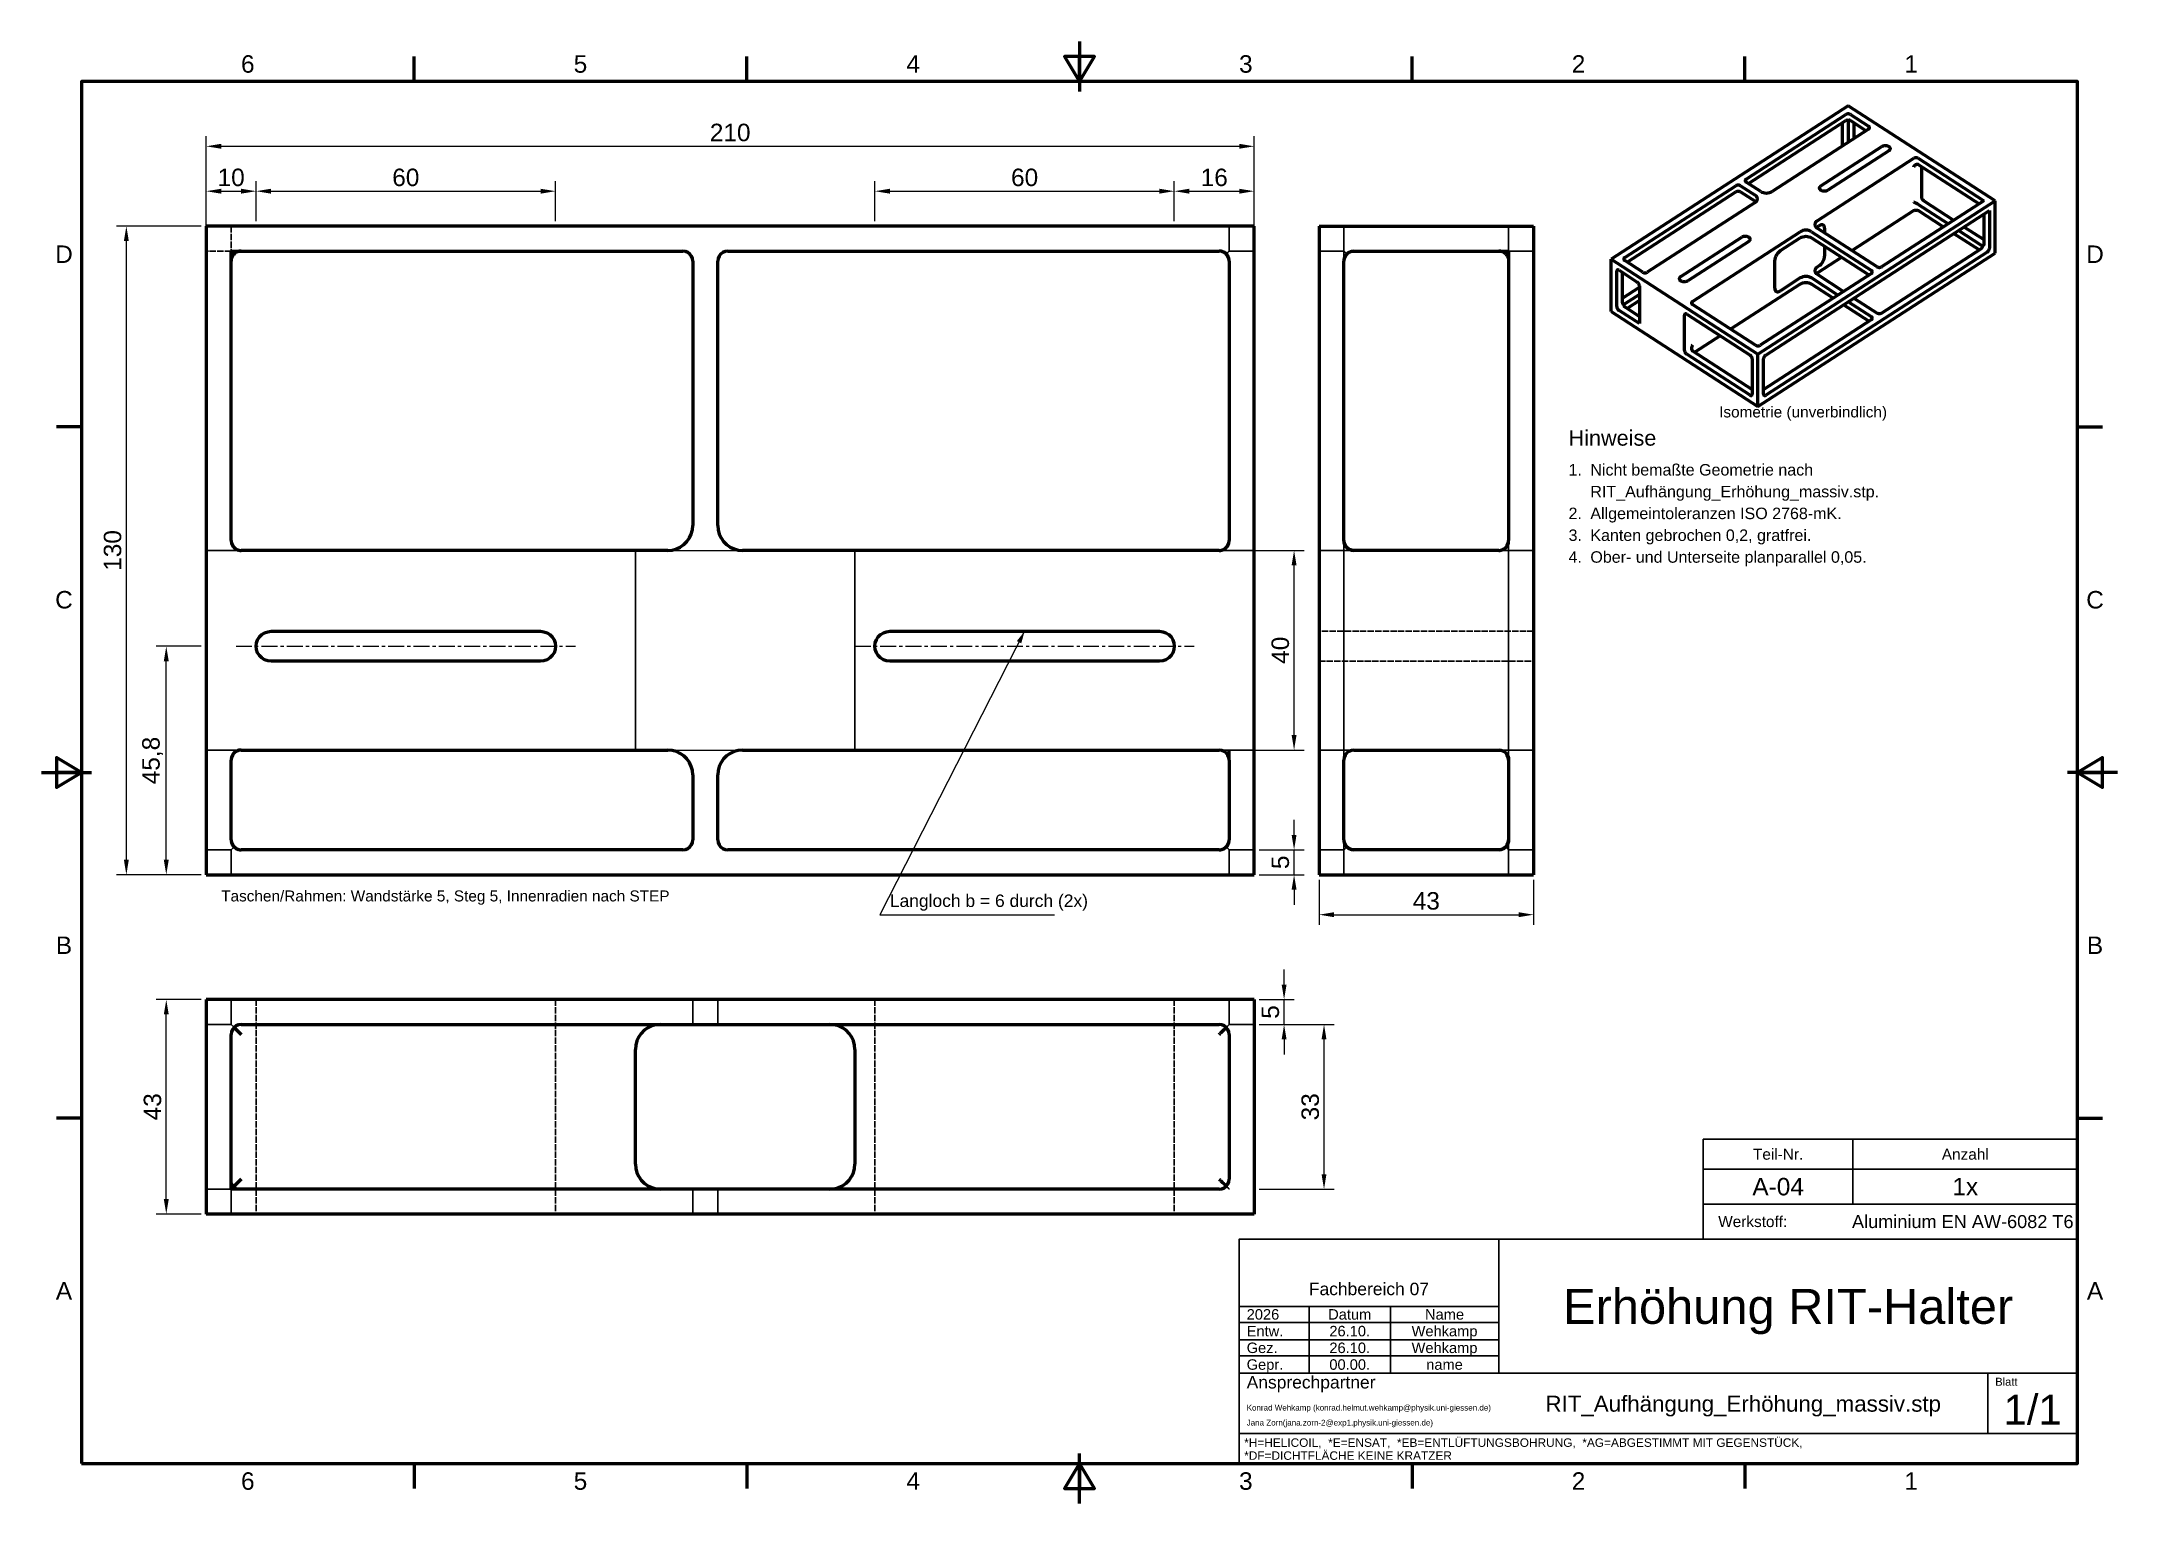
# Model space of a CAD drawing. Header units: metres. Extents: x 2 to 418, y 2 to 295.
import ezdxf
from ezdxf.enums import TextEntityAlignment as Align

# ---------------------------------------------------------------- set-up
doc = ezdxf.new("R2010")
doc.units = ezdxf.units.M
doc.linetypes.add('CENTER', pattern=[5.08, 3.175, -0.635, 0.635, -0.635])
doc.linetypes.add('DASHED', pattern=[1.524, 1.27, -0.254])
for name, color, linetype, lineweight in [('MASS', 7, 'CONTINUOUS', 18), ('MITTE', 7, 'CENTER', 18), ('RAHMEN', 7, 'CONTINUOUS', 50), ('SCHRIFTFELD', 7, 'Continuous', 25), ('SICHT', 7, 'CONTINUOUS', 50), ('TEXT', 7, 'CONTINUOUS', 25), ('VERDECKT', 7, 'DASHED', 25)]:
    doc.layers.add(name, color=color, linetype=linetype, lineweight=lineweight)
doc.styles.add('ISO', font='arial.ttf')
doc.styles.get("Standard").update_dxf_attribs({"font": 'arial.ttf'})
doc.dimstyles.new('ISO_HZ', dxfattribs={"dimtxt": 3.5, "dimasz": 3, "dimexe": 2, "dimexo": 1, "dimgap": 1, "dimtad": 1, "dimtxsty": 'Standard', "dimcen": 2.5, "dimclrd": 7, "dimclre": 7, "dimclrt": 7, "dimazin": 3, "dimtfac": 1, "dimtmove": 0, "dimatfit": 3, "dimlwd": 18, "dimlwe": 18})

msp = doc.modelspace()

# ---------------------------------------------------------------- texts
at = {"layer": 'RAHMEN', "style": 'ISO'}
for s, p in [('6', (43.333, 290.5)), ('5', (110, 290.5)), ('4', (176.667, 290.5)), ('3', (243.333, 290.5)), ('2', (310, 290.5)), ('1', (376.667, 290.5)), ('D', (6.5, 252.375)), ('D', (413.5, 252.375)), ('C', (6.5, 183.125)), ('C', (413.5, 183.125)), ('B', (6.5, 113.875)), ('B', (413.5, 113.875)), ('A', (6.5, 44.625)), ('A', (413.5, 44.625)), ('6', (43.333, 6.5)), ('5', (110, 6.5)), ('4', (176.667, 6.5)), ('3', (243.333, 6.5)), ('2', (310, 6.5)), ('1', (376.667, 6.5))]:
    msp.add_text(s, height=3.5, dxfattribs=at).set_placement(p, align=Align.MIDDLE_CENTER)
at = {"layer": 'SCHRIFTFELD', "style": 'ISO'}
for s, height, p in [('Teil-Nr.', 2.2, (350, 72)), ('Anzahl', 2.2, (387.5, 72)), ('Fachbereich 07', 2.5, (268, 45))]:
    msp.add_text(s, height=height, dxfattribs=at).set_placement(p, align=Align.MIDDLE_CENTER)
for s, height, p in [('Werkstoff:', 2.2, (338, 58.5)), ('Ansprechpartner', 2.5, (243.5, 26.3)), ('Blatt', 1.6, (393.5, 26.4))]:
    msp.add_text(s, height=height, dxfattribs=at).set_placement(p, align=Align.MIDDLE_LEFT)
at = {"layer": 'SCHRIFTFELD', "color": 8, "style": 'ISO'}
for s, p in [('*H=HELICOIL,  *E=ENSAT,  *EB=ENTLÜFTUNGSBOHRUNG,  *AG=ABGESTIMMT MIT GEGENSTÜCK,', (243, 14.2)), ('*DF=DICHTFLÄCHE KEINE KRATZER', (243, 11.6))]:
    msp.add_text(s, height=1.7, dxfattribs=at).set_placement(p, align=Align.MIDDLE_LEFT)
at = {"layer": 'TEXT'}
msp.add_text('Isometrie (unverbindlich)', height=2.2, dxfattribs=at).set_placement((355, 219), align=Align.BOTTOM_CENTER)
for s, height, p in [('Hinweise', 3.105, (308, 214)), ('1.', 2.3, (308, 208.02)), ('Nicht bemaßte Geometrie nach', 2.3, (312.37, 208.02)), ('RIT_Aufhängung_Erhöhung_massiv.stp.', 2.3, (312.37, 203.65)), ('2.', 2.3, (308, 199.28)), ('Allgemeintoleranzen ISO 2768-mK.', 2.3, (312.37, 199.28)), ('3.', 2.3, (308, 194.91)), ('Kanten gebrochen 0,2, gratfrei.', 2.3, (312.37, 194.91)), ('4.', 2.3, (308, 190.54)), ('Ober- und Unterseite planparallel 0,05.', 2.3, (312.37, 190.54))]:
    msp.add_text(s, height=height, dxfattribs=at).set_placement(p)
for s, height, p in [('Taschen/Rahmen: Wandstärke 5, Steg 5, Innenradien nach STEP', 2.2, (38, 122)), ('Langloch b = 6 durch (2x)', 2.5, (172, 120.8))]:
    msp.add_text(s, height=height, dxfattribs=at).set_placement(p, align=Align.BOTTOM_LEFT)
at = {"layer": 'TEXT', "color": 5, "style": 'ISO'}
for s, height, p in [('A-04', 3.5, (350, 65.5)), ('1x', 3.5, (387.5, 65.5)), ('Aluminium EN AW-6082 T6', 2.6, (387, 58.5)), ('Erhöhung RIT-Halter', 7, (352, 41.5)), ('26.10.', 2.1, (264.15, 36.55)), ('Wehkamp', 2.1, (283.15, 36.55)), ('26.10.', 2.1, (264.15, 33.2)), ('Wehkamp', 2.1, (283.15, 33.2)), ('00.00.', 2.1, (264.15, 29.85)), ('name', 2.1, (283.15, 29.85)), ('RIT_Aufhängung_Erhöhung_massiv.stp', 3.2, (343, 22)), ('1/1', 6, (401, 20.8))]:
    msp.add_text(s, height=height, dxfattribs=at).set_placement(p, align=Align.MIDDLE_CENTER)
msp.add_text('2026', height=2.1, dxfattribs=at).set_placement((243.5, 39.9), align=Align.MIDDLE_LEFT)
at = {"layer": 'TEXT', "style": 'ISO'}
for s, height, p in [('Entw.', 2.1, (243.5, 36.55)), ('Gez.', 2.1, (243.5, 33.2)), ('Gepr.', 2.1, (243.5, 29.85)), ('Konrad Wehkamp (konrad.helmut.wehkamp@physik.uni-giessen.de)', 1.15, (243.5, 21.2)), ('Jana Zorn(jana.zorn-2@exp1.physik.uni-giessen.de)', 1.15, (243.5, 18.2))]:
    msp.add_text(s, height=height, dxfattribs=at).set_placement(p, align=Align.MIDDLE_LEFT)
for s, p in [('Datum', (264.15, 39.9)), ('Name', (283.15, 39.9))]:
    msp.add_text(s, height=2.1, dxfattribs=at).set_placement(p, align=Align.MIDDLE_CENTER)

# ---------------------------------------------------------------- dimensions: what is measured, and where the dimension line sits
at = {"layer": 'MASS'}
for base, p1, p2 in [((35, 274), (35, 128), (245, 128)), ((35, 265), (35, 258), (45, 258)), ((45, 265), (45, 258), (105, 258)), ((169, 265), (169, 258), (229, 258)), ((229, 265), (229, 258), (245, 258)), ((258, 120), (258, 128), (301, 128))]:
    msp.add_linear_dim(base=base, p1=p1, p2=p2, dimstyle='ISO_HZ', override={"dimdec": 2, "dimlfac": 1}, dxfattribs=at).render()
for base, p1, p2 in [((19, 128), (35, 128), (35, 258)), ((253, 153), (35, 153), (35, 193)), ((27, 128), (35, 128), (35, 173.8)), ((253, 128), (245, 128), (245, 133)), ((251, 98), (245, 98), (245, 103)), ((27, 60), (35, 60), (35, 103)), ((259, 65), (245, 65), (245, 98))]:
    msp.add_linear_dim(base=base, p1=p1, p2=p2, angle=90, dimstyle='ISO_HZ', override={"dimdec": 2, "dimlfac": 1}, dxfattribs=at).render()

# ---------------------------------------------------------------- linework, layer by layer
at = {"layer": 'MASS'}
msp.add_lwpolyline([(199, 176.8), (170, 120), (205, 120)], dxfattribs=at)
msp.add_solid([(199, 176.8), (197.443, 174.844), (198.328, 174.392)], dxfattribs=at)
at = {"layer": 'MITTE'}
for p, q in [((41, 173.8), (109, 173.8)), ((165, 173.8), (233, 173.8))]:
    msp.add_line(p, q, dxfattribs=at)
at = {"layer": 'RAHMEN'}
for p, q in [((76.667, 287), (76.667, 292)), ((143.333, 287), (143.333, 292)), ((210, 295), (210, 285)), ((210, 287), (210, 292)), ((276.667, 287), (276.667, 292)), ((343.333, 287), (343.333, 292)), ((10, 217.75), (5, 217.75)), ((410, 217.75), (415, 217.75)), ((2, 148.5), (12, 148.5)), ((10, 148.5), (5, 148.5)), ((418, 148.5), (408, 148.5)), ((410, 148.5), (415, 148.5)), ((10, 79.25), (5, 79.25)), ((410, 79.25), (415, 79.25)), ((76.667, 10), (76.667, 5)), ((143.333, 10), (143.333, 5)), ((210, 2), (210, 12)), ((210, 10), (210, 5)), ((276.667, 10), (276.667, 5)), ((343.333, 10), (343.333, 5))]:
    msp.add_line(p, q, dxfattribs=at)
for points in [[(210, 287), (213, 292), (207, 292)], [(10, 10), (410, 10), (410, 287), (10, 287)], [(10, 148.5), (5, 151.5), (5, 145.5)], [(410, 148.5), (415, 145.5), (415, 151.5)], [(210, 10), (207, 5), (213, 5)]]:
    msp.add_lwpolyline(points, close=True, dxfattribs=at)
at = {"layer": 'SCHRIFTFELD'}
for p, q in [((335, 75), (410, 75)), ((335, 75), (335, 55)), ((365, 75), (365, 62)), ((335, 69), (410, 69)), ((335, 62), (410, 62)), ((294, 55), (294, 28.1)), ((242, 41.5), (294, 41.5)), ((242, 38.3), (294, 38.3)), ((256, 41.5), (256, 28.1)), ((272.3, 41.5), (272.3, 28.1)), ((242, 34.8), (294, 34.8)), ((242, 31.6), (294, 31.6)), ((242, 28.1), (410, 28.1)), ((392, 28.1), (392, 16)), ((242, 16), (410, 16))]:
    msp.add_line(p, q, dxfattribs=at)
msp.add_lwpolyline([(242, 10), (410, 10), (410, 55), (242, 55)], close=True, dxfattribs=at)
at = {"layer": 'SICHT'}
for points in [[(364.051, 282.134), (316.533, 251.39)], [(343.573, 267.421), (363.598, 280.377)], [(344.063, 266.518), (363.598, 279.157)], [(364.504, 280.377), (364.407, 280.428), (364.296, 280.467), (364.176, 280.49), (364.051, 280.498), (363.926, 280.49), (363.806, 280.467), (363.695, 280.428), (363.598, 280.377)], [(364.051, 279.135), (364.015, 279.153), (363.979, 279.169), (363.944, 279.182), (363.909, 279.193), (363.874, 279.201), (363.84, 279.207), (363.806, 279.21), (363.773, 279.21), (363.741, 279.207), (363.71, 279.203), (363.681, 279.195), (363.652, 279.185), (363.625, 279.172), (363.598, 279.157)], [(393.467, 263.102), (364.051, 282.134)], [(364.504, 279.157), (364.477, 279.172), (364.45, 279.185), (364.421, 279.195), (364.391, 279.203), (364.361, 279.207), (364.329, 279.21), (364.296, 279.21), (364.262, 279.207), (364.228, 279.201), (364.193, 279.193), (364.158, 279.182), (364.123, 279.169), (364.087, 279.153), (364.051, 279.135)], [(364.051, 279.135), (364.051, 279.132), (364.051, 279.127), (364.051, 279.12), (364.051, 279.112), (364.051, 279.103), (364.051, 279.092), (364.051, 279.08), (364.051, 279.067), (364.051, 279.053), (364.051, 279.037), (364.051, 279.02), (364.051, 279.002), (364.051, 278.982), (364.051, 278.962)], [(364.051, 278.962), (364.051, 274.814)], [(364.504, 280.377), (368.124, 278.035)], [(364.504, 279.157), (367.634, 277.132)], [(368.124, 277.449), (348.777, 264.932)], [(362.92, 274.082), (362.92, 278.718)], [(365.182, 278.718), (365.182, 275.546)], [(368.311, 277.742), (368.299, 277.823), (368.263, 277.9), (368.203, 277.972), (368.124, 278.035)], [(368.124, 277.449), (368.203, 277.512), (368.263, 277.583), (368.299, 277.661), (368.311, 277.742)], [(357.828, 259.076), (377.175, 271.593)], [(358.575, 266.059), (370.794, 273.965)], [(372.152, 273.086), (359.933, 265.181)], [(370.794, 273.965), (370.901, 274.024), (371.02, 274.073), (371.149, 274.11), (371.285, 274.135), (371.426, 274.146), (371.567, 274.144), (371.706, 274.128), (371.84, 274.099), (371.966, 274.058), (372.082, 274.006), (372.184, 273.943), (372.271, 273.871), (372.341, 273.791), (372.391, 273.706), (372.422, 273.617), (372.433, 273.525)], [(372.433, 273.525), (372.414, 273.404), (372.36, 273.288), (372.271, 273.18), (372.152, 273.086)], [(378.08, 271.593), (377.983, 271.645), (377.872, 271.683), (377.752, 271.706), (377.627, 271.714), (377.503, 271.706), (377.382, 271.683), (377.272, 271.645), (377.175, 271.593)], [(377.569, 270.317), (377.609, 270.341), (377.649, 270.363), (377.689, 270.381), (377.729, 270.397), (377.768, 270.409), (377.807, 270.418), (377.845, 270.424), (377.882, 270.426), (377.919, 270.425), (377.954, 270.421), (377.988, 270.414), (378.02, 270.403), (378.051, 270.39), (378.08, 270.373)], [(378.08, 271.593), (391.204, 263.102)], [(343.573, 267.421), (343.494, 267.358), (343.434, 267.286), (343.398, 267.209), (343.386, 267.128)], [(343.386, 267.128), (343.398, 267.047), (343.434, 266.969), (343.494, 266.898), (343.573, 266.835)], [(346.515, 264.932), (343.573, 266.835)], [(377.175, 269.885), (377.198, 269.923), (377.222, 269.961), (377.247, 269.998), (377.273, 270.033), (377.3, 270.068), (377.328, 270.101), (377.356, 270.133), (377.385, 270.164), (377.415, 270.194), (377.445, 270.221), (377.476, 270.248), (377.507, 270.273), (377.538, 270.296), (377.569, 270.317)], [(378.08, 270.373), (390.261, 262.492)], [(378.759, 269.934), (378.759, 263.834)], [(319.249, 251.683), (341.537, 266.103)], [(319.739, 250.78), (341.537, 264.883)], [(345.383, 262.736), (323.774, 248.755)], [(342.442, 266.103), (342.345, 266.155), (342.234, 266.193), (342.114, 266.216), (341.989, 266.224), (341.864, 266.216), (341.744, 266.193), (341.634, 266.155), (341.537, 266.103)], [(341.537, 264.883), (341.634, 264.935), (341.744, 264.973), (341.864, 264.996), (341.989, 265.004), (342.114, 264.996), (342.234, 264.973), (342.345, 264.935), (342.442, 264.883)], [(342.442, 266.103), (345.383, 264.2)], [(342.442, 264.883), (345.383, 262.98)], [(345.852, 263.468), (345.844, 263.569), (345.821, 263.67), (345.783, 263.768), (345.73, 263.864), (345.663, 263.956), (345.582, 264.043), (345.383, 264.2)], [(345.383, 262.736), (345.582, 262.893), (345.663, 262.98), (345.73, 263.072), (345.783, 263.167), (345.821, 263.266), (345.844, 263.366), (345.852, 263.468)], [(345.383, 262.98), (345.545, 262.858)], [(345.949, 232.358), (393.467, 263.102)], [(346.515, 264.932), (346.757, 264.803), (347.034, 264.707), (347.334, 264.649), (347.646, 264.629), (347.958, 264.649), (348.258, 264.707), (348.535, 264.803), (348.777, 264.932)], [(358.294, 265.62), (358.312, 265.741), (358.367, 265.858), (358.456, 265.965), (358.575, 266.059)], [(359.933, 265.181), (359.826, 265.121), (359.706, 265.072), (359.577, 265.035), (359.441, 265.011), (359.301, 265), (359.16, 265.002), (359.021, 265.017), (358.887, 265.046), (358.76, 265.087), (358.645, 265.14), (358.543, 265.203), (358.456, 265.275), (358.386, 265.354), (358.335, 265.44), (358.304, 265.529), (358.294, 265.62)], [(391.204, 263.102), (370.726, 249.853)], [(378.08, 262.321), (378.026, 262.355), (377.968, 262.391), (377.905, 262.429), (377.839, 262.467), (377.77, 262.507), (377.699, 262.546), (377.627, 262.585), (377.556, 262.624), (377.485, 262.66), (377.416, 262.695), (377.35, 262.728), (377.287, 262.758), (377.228, 262.785), (377.175, 262.809)], [(384.039, 258.466), (378.08, 262.321)], [(379.211, 263.053), (379.123, 263.12), (379.038, 263.202), (378.96, 263.298), (378.891, 263.403), (378.835, 263.513), (378.793, 263.625), (378.767, 263.733), (378.759, 263.834)], [(379.211, 263.053), (385.17, 259.198)], [(393.467, 252.61), (393.467, 263.102)], [(245, 258), (35, 258)], [(35, 258), (35, 128)], [(245, 128), (245, 258)], [(258, 258), (301, 258)], [(258, 258), (258, 128)], [(301, 258), (301, 128)], [(347.533, 232.163), (392.335, 261.15)], [(357.828, 259.076), (357.629, 258.919), (357.549, 258.832), (357.482, 258.74), (357.429, 258.644), (357.391, 258.546), (357.368, 258.445), (357.36, 258.344)], [(357.36, 258.344), (357.368, 258.242), (357.391, 258.142), (357.429, 258.043), (357.482, 257.948), (357.549, 257.856), (357.629, 257.769), (357.828, 257.612)], [(357.828, 257.856), (358.168, 258.076)], [(359.037, 258.199), (358.953, 258.242), (358.859, 258.269), (358.757, 258.278), (358.648, 258.271), (358.533, 258.246), (358.414, 258.205), (358.291, 258.148), (358.168, 258.076)], [(359.299, 257.588), (359.282, 257.787), (359.232, 257.959), (359.149, 258.098), (359.037, 258.199)], [(377.175, 261.101), (364.805, 253.098)], [(377.175, 261.101), (377.272, 261.153), (377.382, 261.191), (377.503, 261.214), (377.627, 261.222), (377.752, 261.214), (377.872, 261.191), (377.983, 261.153), (378.08, 261.101)], [(383.096, 257.856), (378.08, 261.101)], [(391.204, 260.418), (391.204, 254.318)], [(392.335, 261.15), (392.335, 253.586)], [(330.517, 247.906), (342.736, 255.811)], [(344.094, 254.933), (331.875, 247.027)], [(332.825, 242.899), (354.434, 256.88)], [(342.736, 255.811), (342.843, 255.871), (342.962, 255.92), (343.091, 255.957), (343.227, 255.981), (343.368, 255.992), (343.509, 255.99), (343.648, 255.975), (343.782, 255.946), (343.908, 255.905), (344.024, 255.852), (344.126, 255.789), (344.213, 255.717), (344.283, 255.638), (344.333, 255.552), (344.364, 255.463), (344.375, 255.372)], [(344.375, 255.372), (344.356, 255.251), (344.302, 255.134), (344.213, 255.027), (344.094, 254.933)], [(350.475, 253.098), (354.434, 255.66)], [(356.697, 256.88), (356.455, 257.009), (356.178, 257.104), (355.878, 257.163), (355.566, 257.183), (355.254, 257.163), (354.953, 257.104), (354.677, 257.009), (354.434, 256.88)], [(354.434, 255.66), (354.677, 255.789), (354.953, 255.884), (355.254, 255.943), (355.566, 255.963), (355.878, 255.943), (356.178, 255.884), (356.455, 255.789), (356.697, 255.66)], [(356.697, 256.88), (368.69, 249.121)], [(356.697, 255.66), (368.199, 248.218)], [(357.667, 257.734), (357.828, 257.856)], [(369.821, 249.853), (357.828, 257.612)], [(359.299, 257.588), (359.299, 256.66)], [(359.299, 253.976), (359.299, 251.976)], [(390.261, 253.22), (385.17, 256.514)], [(390.751, 254.123), (386.113, 257.124)], [(387.244, 257.856), (391.204, 255.294)], [(390.939, 253.973), (390.938, 253.977), (390.935, 253.983), (390.93, 253.989), (390.923, 253.997), (390.914, 254.006), (390.903, 254.015), (390.89, 254.026), (390.875, 254.037), (390.859, 254.049), (390.841, 254.063), (390.821, 254.076), (390.799, 254.091), (390.776, 254.107), (390.751, 254.123)], [(390.751, 253.537), (390.776, 253.555), (390.799, 253.575), (390.821, 253.597), (390.841, 253.622), (390.859, 253.649), (390.875, 253.678), (390.89, 253.709), (390.903, 253.742), (390.914, 253.776), (390.923, 253.813), (390.93, 253.851), (390.935, 253.89), (390.938, 253.931), (390.939, 253.973)], [(390.994, 254.006), (390.99, 254.003), (390.987, 254.001), (390.983, 253.998), (390.979, 253.996), (390.975, 253.994), (390.971, 253.991), (390.967, 253.989), (390.963, 253.987), (390.959, 253.984), (390.955, 253.982), (390.951, 253.98), (390.947, 253.977), (390.943, 253.975), (390.939, 253.973)], [(391.204, 254.318), (391.203, 254.294), (391.199, 254.27), (391.194, 254.246), (391.186, 254.222), (391.176, 254.198), (391.164, 254.175), (391.15, 254.152), (391.133, 254.129), (391.115, 254.107), (391.095, 254.086), (391.072, 254.065), (391.048, 254.044), (391.022, 254.025), (390.994, 254.006)], [(40, 253), (130.5, 253)], [(40, 195), (40, 253)], [(40, 253), (40.003, 252.997), (40.013, 252.987), (40.028, 252.972), (40.05, 252.95), (40.078, 252.922), (40.112, 252.888), (40.152, 252.848), (40.198, 252.802), (40.25, 252.75), (40.307, 252.693), (40.369, 252.631), (40.436, 252.564), (40.509, 252.491), (40.586, 252.414)], [(40.586, 252.414), (40.509, 252.333), (40.436, 252.247), (40.369, 252.157), (40.307, 252.064), (40.25, 251.967), (40.198, 251.868), (40.152, 251.765), (40.112, 251.661), (40.078, 251.554), (40.05, 251.445), (40.028, 251.335), (40.013, 251.224), (40.003, 251.112), (40, 251)], [(42, 253), (41.888, 252.997), (41.776, 252.987), (41.665, 252.972), (41.555, 252.95), (41.446, 252.922), (41.339, 252.888), (41.235, 252.848), (41.132, 252.802), (41.033, 252.75), (40.936, 252.693), (40.843, 252.631), (40.753, 252.564), (40.667, 252.491), (40.586, 252.414)], [(132.5, 251), (132.432, 251.518), (132.232, 252), (131.914, 252.414), (131.5, 252.732), (131.018, 252.932), (130.5, 253)], [(132.5, 251), (132.432, 251.518), (132.232, 252), (131.914, 252.414), (131.5, 252.732), (131.018, 252.932), (130.5, 253)], [(132.5, 251), (132.5, 198)], [(139.5, 253), (138.982, 252.932), (138.5, 252.732), (138.086, 252.414), (137.768, 252), (137.568, 251.518), (137.5, 251)], [(139.5, 253), (138.982, 252.932), (138.5, 252.732), (138.086, 252.414), (137.768, 252), (137.568, 251.518), (137.5, 251)], [(137.5, 198), (137.5, 251)], [(139.5, 253), (238, 253)], [(239.414, 252.414), (239.333, 252.491), (239.247, 252.564), (239.157, 252.631), (239.064, 252.693), (238.967, 252.75), (238.868, 252.802), (238.765, 252.848), (238.661, 252.888), (238.554, 252.922), (238.445, 252.95), (238.335, 252.972), (238.224, 252.987), (238.112, 252.997), (238, 253)], [(240, 251), (239.932, 251.518), (239.732, 252), (239.414, 252.414), (239, 252.732), (238.518, 252.932), (238, 253)], [(240, 251), (239.997, 251.112), (239.987, 251.224), (239.972, 251.335), (239.95, 251.445), (239.922, 251.554), (239.888, 251.661), (239.848, 251.765), (239.802, 251.868), (239.75, 251.967), (239.693, 252.064), (239.631, 252.157), (239.564, 252.247), (239.491, 252.333), (239.414, 252.414)], [(240, 251), (240, 195)], [(265, 253), (264.482, 252.932), (264, 252.732), (263.586, 252.414), (263.268, 252), (263.068, 251.518), (263, 251)], [(263, 251), (263.003, 251.112), (263.013, 251.224), (263.028, 251.335), (263.05, 251.445), (263.078, 251.554), (263.112, 251.661), (263.152, 251.765), (263.198, 251.868), (263.25, 251.967), (263.307, 252.064), (263.369, 252.157), (263.436, 252.247), (263.509, 252.333), (263.586, 252.414)], [(263, 251), (263, 251), (263, 251), (263, 251), (263, 251), (263, 251), (263, 251), (263, 251), (263, 251), (263, 251), (263, 251), (263, 251), (263, 251), (263, 251), (263, 251)], [(263, 195), (263, 251)], [(263.586, 252.414), (263.667, 252.491), (263.753, 252.564), (263.843, 252.631), (263.936, 252.693), (264.033, 252.75), (264.132, 252.802), (264.235, 252.848), (264.339, 252.888), (264.446, 252.922), (264.555, 252.95), (264.665, 252.972), (264.776, 252.987), (264.888, 252.997), (265, 253)], [(265, 253), (296, 253)], [(295.414, 252.414), (295.333, 252.491), (295.247, 252.564), (295.157, 252.631), (295.064, 252.693), (294.967, 252.75), (294.868, 252.802), (294.765, 252.848), (294.661, 252.888), (294.554, 252.922), (294.445, 252.95), (294.335, 252.972), (294.224, 252.987), (294.112, 252.997), (294, 253)], [(296, 253), (295.997, 252.997), (295.987, 252.987), (295.972, 252.972), (295.95, 252.95), (295.922, 252.922), (295.888, 252.888), (295.848, 252.848), (295.802, 252.802), (295.75, 252.75), (295.693, 252.693), (295.631, 252.631), (295.564, 252.564), (295.491, 252.491), (295.414, 252.414)], [(295.414, 252.414), (295.491, 252.333), (295.564, 252.247), (295.631, 252.157), (295.693, 252.064), (295.75, 251.967), (295.802, 251.868), (295.848, 251.765), (295.888, 251.661), (295.922, 251.554), (295.95, 251.445), (295.972, 251.335), (295.987, 251.224), (295.997, 251.112), (296, 251)], [(296, 253), (296, 195)], [(316.533, 251.39), (345.949, 232.358)], [(316.533, 240.898), (316.533, 251.39)], [(319.249, 251.683), (319.169, 251.62), (319.11, 251.548), (319.074, 251.471), (319.061, 251.39)], [(319.061, 251.39), (319.074, 251.309), (319.11, 251.232), (319.169, 251.16), (319.249, 251.097)], [(322.869, 248.755), (319.249, 251.097)], [(345.949, 221.866), (393.467, 252.61)], [(391.883, 252.805), (347.533, 224.111)], [(350.475, 253.098), (350.254, 252.932), (350.042, 252.725), (349.846, 252.486), (349.675, 252.223), (349.534, 251.947), (349.429, 251.669), (349.365, 251.398), (349.343, 251.146)], [(349.343, 245.534), (349.343, 251.146)], [(357.828, 249.804), (357.629, 249.647), (357.549, 249.56), (357.482, 249.468), (357.429, 249.373), (357.391, 249.274), (357.368, 249.173), (357.36, 249.072)], [(362.731, 251.756), (357.828, 248.584)], [(358.168, 250.024), (357.828, 249.804)], [(358.168, 250.024), (358.389, 250.19), (358.601, 250.397), (358.796, 250.636), (358.968, 250.899), (359.109, 251.174), (359.213, 251.453), (359.277, 251.724), (359.299, 251.976)], [(369.821, 249.853), (369.918, 249.801), (370.029, 249.763), (370.149, 249.739), (370.274, 249.732), (370.398, 249.739), (370.518, 249.763), (370.629, 249.801), (370.726, 249.853)], [(370.726, 240.581), (390.751, 253.537)], [(391.883, 252.805), (391.971, 252.872), (392.056, 252.954), (392.134, 253.05), (392.203, 253.155), (392.259, 253.266), (392.301, 253.377), (392.327, 253.485), (392.335, 253.586)], [(317.77, 249.195), (317.725, 249.154), (317.692, 249.099), (317.672, 249.03), (317.665, 248.95)], [(317.665, 241.874), (317.665, 248.95)], [(318.117, 249.145), (318.019, 249.197), (317.925, 249.223), (317.841, 249.222), (317.77, 249.195)], [(318.117, 249.145), (321.738, 246.803)], [(318.796, 242.606), (318.796, 248.706)], [(318.796, 243.582), (322.19, 245.778)], [(322.19, 246.022), (322.182, 246.123), (322.156, 246.231), (322.114, 246.343), (322.058, 246.453), (321.989, 246.558), (321.911, 246.654), (321.826, 246.736), (321.738, 246.803)], [(322.19, 246.022), (322.19, 238.458)], [(322.869, 248.755), (322.966, 248.703), (323.077, 248.665), (323.197, 248.642), (323.322, 248.634), (323.446, 248.642), (323.567, 248.665), (323.677, 248.703), (323.774, 248.755)], [(330.236, 247.467), (330.254, 247.588), (330.309, 247.704), (330.398, 247.812), (330.517, 247.906)], [(331.875, 247.027), (331.768, 246.968), (331.648, 246.919), (331.519, 246.882), (331.383, 246.857), (331.243, 246.846), (331.102, 246.848), (330.963, 246.864), (330.829, 246.893), (330.702, 246.934), (330.587, 246.986), (330.485, 247.049), (330.398, 247.121), (330.328, 247.201), (330.277, 247.286), (330.246, 247.375), (330.236, 247.467)], [(354.434, 246.388), (340.481, 237.36)], [(368.69, 248.535), (346.402, 234.115)], [(349.343, 245.534), (349.36, 245.334), (349.411, 245.162), (349.493, 245.024), (349.605, 244.923)], [(354.434, 247.608), (350.475, 245.046)], [(356.697, 247.608), (356.455, 247.737), (356.178, 247.832), (355.878, 247.891), (355.566, 247.911), (355.254, 247.891), (354.953, 247.832), (354.677, 247.737), (354.434, 247.608)], [(354.434, 246.388), (354.677, 246.517), (354.953, 246.612), (355.254, 246.671), (355.566, 246.691), (355.878, 246.671), (356.178, 246.612), (356.455, 246.517), (356.697, 246.388)], [(361.977, 244.192), (356.697, 247.608)], [(361.034, 243.582), (356.697, 246.388)], [(357.36, 249.072), (357.368, 248.971), (357.391, 248.87), (357.429, 248.772), (357.482, 248.676), (357.549, 248.584), (357.629, 248.497), (357.828, 248.34)], [(357.667, 248.462), (357.828, 248.584)], [(357.828, 248.34), (363.108, 244.924)], [(368.877, 248.828), (368.865, 248.909), (368.828, 248.986), (368.769, 249.058), (368.69, 249.121)], [(368.69, 248.535), (368.769, 248.598), (368.828, 248.67), (368.865, 248.747), (368.877, 248.828)], [(317.665, 241.874), (317.673, 241.773), (317.699, 241.665), (317.741, 241.554), (317.797, 241.443), (317.866, 241.338), (317.944, 241.242), (318.029, 241.16), (318.117, 241.093)], [(318.796, 242.606), (318.797, 242.582), (318.801, 242.558), (318.806, 242.534), (318.814, 242.51), (318.824, 242.486), (318.836, 242.463), (318.85, 242.44), (318.867, 242.417), (318.885, 242.395), (318.905, 242.374), (318.928, 242.353), (318.952, 242.332), (318.978, 242.313), (319.006, 242.294)], [(319.006, 242.294), (319.01, 242.291), (319.013, 242.289), (319.017, 242.286), (319.021, 242.284), (319.025, 242.282), (319.029, 242.279), (319.033, 242.277), (319.037, 242.275), (319.041, 242.272), (319.045, 242.27), (319.049, 242.268), (319.053, 242.266), (319.057, 242.263), (319.061, 242.261)], [(319.249, 242.411), (319.224, 242.395), (319.201, 242.379), (319.179, 242.365), (319.159, 242.351), (319.141, 242.337), (319.125, 242.325), (319.11, 242.314), (319.097, 242.303), (319.086, 242.294), (319.077, 242.285), (319.07, 242.277), (319.065, 242.271), (319.062, 242.265), (319.061, 242.261)], [(319.061, 242.261), (319.062, 242.219), (319.065, 242.178), (319.07, 242.139), (319.077, 242.101), (319.086, 242.064), (319.097, 242.03), (319.11, 241.997), (319.125, 241.966), (319.141, 241.937), (319.159, 241.91), (319.179, 241.885), (319.201, 241.863), (319.224, 241.843), (319.249, 241.825)], [(322.19, 244.314), (319.249, 242.411)], [(319.249, 241.825), (322.19, 239.922)], [(322.19, 243.094), (319.739, 241.508)], [(332.825, 242.899), (332.746, 242.836), (332.686, 242.765), (332.65, 242.687), (332.638, 242.606)], [(332.638, 242.606), (332.65, 242.525), (332.686, 242.448), (332.746, 242.376), (332.825, 242.313)], [(345.496, 234.115), (332.825, 242.313)], [(349.605, 244.923), (349.69, 244.88), (349.783, 244.853), (349.886, 244.843), (349.995, 244.851), (350.109, 244.875), (350.229, 244.916), (350.351, 244.973), (350.475, 245.046)], [(368.199, 238.946), (363.108, 242.24)], [(368.69, 239.849), (364.051, 242.85)], [(365.182, 243.582), (369.821, 240.581)], [(316.533, 240.898), (345.949, 221.866)], [(322.19, 238.458), (318.117, 241.093)], [(331.346, 240.411), (331.301, 240.37), (331.268, 240.315), (331.248, 240.246), (331.241, 240.166)], [(331.241, 233.09), (331.241, 240.166)], [(331.694, 240.361), (331.595, 240.413), (331.502, 240.439), (331.417, 240.439), (331.346, 240.411)], [(331.694, 240.361), (344.365, 232.163)], [(347.08, 225.282), (368.69, 239.263)], [(368.877, 239.556), (368.865, 239.637), (368.828, 239.715), (368.769, 239.786), (368.69, 239.849)], [(368.69, 239.263), (368.769, 239.326), (368.828, 239.398), (368.865, 239.475), (368.877, 239.556)], [(369.821, 240.581), (369.918, 240.529), (370.029, 240.491), (370.149, 240.468), (370.274, 240.46), (370.398, 240.468), (370.518, 240.491), (370.629, 240.529), (370.726, 240.581)], [(331.241, 233.09), (331.25, 232.989), (331.276, 232.881), (331.317, 232.77), (331.374, 232.659), (331.442, 232.554), (331.521, 232.459), (331.605, 232.376), (331.694, 232.309)], [(332.825, 234.115), (332.8, 234.071), (332.777, 234.026), (332.756, 233.98), (332.736, 233.934), (332.718, 233.887), (332.701, 233.841), (332.686, 233.794), (332.674, 233.747), (332.663, 233.701), (332.654, 233.655), (332.647, 233.609), (332.642, 233.564), (332.639, 233.52), (332.638, 233.477)], [(332.638, 233.477), (332.639, 233.435), (332.642, 233.394), (332.647, 233.355), (332.654, 233.317), (332.663, 233.28), (332.674, 233.246), (332.686, 233.213), (332.701, 233.182), (332.718, 233.153), (332.736, 233.126), (332.756, 233.101), (332.777, 233.079), (332.8, 233.059), (332.825, 233.041)], [(332.825, 233.041), (344.818, 225.282)], [(338.407, 236.018), (333.315, 232.724)], [(345.496, 234.115), (345.593, 234.063), (345.704, 234.025), (345.824, 234.002), (345.949, 233.994), (346.074, 234.002), (346.194, 234.025), (346.305, 234.063), (346.402, 234.115)], [(344.365, 224.111), (331.694, 232.309)], [(344.818, 231.382), (344.809, 231.483), (344.783, 231.591), (344.741, 231.703), (344.685, 231.813), (344.617, 231.918), (344.538, 232.014), (344.453, 232.096), (344.365, 232.163)], [(344.818, 231.382), (344.818, 224.306)], [(345.949, 221.866), (345.949, 232.358)], [(347.533, 232.163), (347.445, 232.096), (347.36, 232.014), (347.282, 231.918), (347.213, 231.813), (347.157, 231.703), (347.115, 231.591), (347.089, 231.483), (347.08, 231.382)], [(347.08, 224.306), (347.08, 231.382)], [(344.365, 224.111), (344.463, 224.059), (344.557, 224.033), (344.642, 224.034), (344.713, 224.062)], [(344.713, 224.062), (344.758, 224.102), (344.791, 224.158), (344.811, 224.226), (344.818, 224.306)], [(347.08, 224.306), (347.087, 224.226), (347.107, 224.158), (347.14, 224.102), (347.185, 224.062)], [(347.185, 224.062), (347.257, 224.034), (347.341, 224.033), (347.435, 224.059), (347.533, 224.111)], [(127.5, 193), (128.368, 193.076), (129.21, 193.302), (130, 193.67), (130.714, 194.17), (131.33, 194.786), (131.83, 195.5), (132.198, 196.29), (132.424, 197.132), (132.5, 198)], [(127.5, 193), (128.368, 193.076), (129.21, 193.302), (130, 193.67), (130.714, 194.17), (131.33, 194.786), (131.83, 195.5), (132.198, 196.29), (132.424, 197.132), (132.5, 198)], [(137.5, 198), (137.576, 197.132), (137.802, 196.29), (138.17, 195.5), (138.67, 194.786), (139.286, 194.17), (140, 193.67), (140.79, 193.302), (141.632, 193.076), (142.5, 193)], [(137.5, 198), (137.576, 197.132), (137.802, 196.29), (138.17, 195.5), (138.67, 194.786), (139.286, 194.17), (140, 193.67), (140.79, 193.302), (141.632, 193.076), (142.5, 193)], [(296, 198), (296, 197.77), (296, 197.541), (296, 197.313), (296, 197.086), (296, 196.861), (296, 196.638), (296, 196.419), (296, 196.203), (296, 195.99), (296, 195.782), (296, 195.578), (296, 195.38), (296, 195.187), (296, 195)], [(40, 195), (40.068, 194.482), (40.268, 194), (40.586, 193.586), (41, 193.268), (41.482, 193.068), (42, 193)], [(40, 195), (40.013, 194.776), (40.05, 194.555), (40.112, 194.339), (40.198, 194.132), (40.307, 193.936), (40.436, 193.753), (40.586, 193.586), (40.753, 193.436), (40.936, 193.307), (41.132, 193.198), (41.339, 193.112), (41.555, 193.05), (41.776, 193.013), (42, 193)], [(127.5, 193), (42, 193)], [(238, 193), (142.5, 193)], [(238, 193), (238.224, 193.013), (238.445, 193.05), (238.661, 193.112), (238.868, 193.198), (239.064, 193.307), (239.247, 193.436), (239.414, 193.586), (239.564, 193.753), (239.693, 193.936), (239.802, 194.132), (239.888, 194.339), (239.95, 194.555), (239.987, 194.776), (240, 195)], [(238, 193), (238.518, 193.068), (239, 193.268), (239.414, 193.586), (239.732, 194), (239.932, 194.482), (240, 195)], [(263, 195), (263.068, 194.482), (263.268, 194), (263.586, 193.586), (264, 193.268), (264.482, 193.068), (265, 193)], [(265, 193), (264.776, 193.013), (264.555, 193.05), (264.339, 193.112), (264.132, 193.198), (263.936, 193.307), (263.753, 193.436), (263.586, 193.586), (263.436, 193.753), (263.307, 193.936), (263.198, 194.132), (263.112, 194.339), (263.05, 194.555), (263.013, 194.776), (263, 195)], [(294, 193), (265, 193)], [(294, 193), (294.518, 193.068), (295, 193.268), (295.414, 193.586), (295.732, 194), (295.932, 194.482), (296, 195)], [(294, 193), (294.224, 193.013), (294.445, 193.05), (294.661, 193.112), (294.868, 193.198), (295.064, 193.307), (295.247, 193.436), (295.414, 193.586), (295.564, 193.753), (295.693, 193.936), (295.802, 194.132), (295.888, 194.339), (295.95, 194.555), (295.987, 194.776), (296, 195)], [(48, 170.8), (47.332, 170.875), (46.698, 171.097), (46.13, 171.455), (45.655, 171.93), (45.297, 172.498), (45.075, 173.132), (45, 173.8), (45.075, 174.468), (45.297, 175.102), (45.655, 175.67), (46.13, 176.145), (46.698, 176.503), (47.332, 176.725), (48, 176.8)], [(48, 176.8), (102, 176.8)], [(102, 176.8), (102.668, 176.725), (103.302, 176.503), (103.87, 176.145), (104.345, 175.67), (104.703, 175.102), (104.925, 174.468), (105, 173.8), (104.925, 173.132), (104.703, 172.498), (104.345, 171.93), (103.87, 171.455), (103.302, 171.097), (102.668, 170.875), (102, 170.8)], [(172, 170.8), (171.332, 170.875), (170.698, 171.097), (170.13, 171.455), (169.655, 171.93), (169.297, 172.498), (169.075, 173.132), (169, 173.8), (169.075, 174.468), (169.297, 175.102), (169.655, 175.67), (170.13, 176.145), (170.698, 176.503), (171.332, 176.725), (172, 176.8)], [(172, 176.8), (226, 176.8)], [(226, 176.8), (226.668, 176.725), (227.302, 176.503), (227.87, 176.145), (228.345, 175.67), (228.703, 175.102), (228.925, 174.468), (229, 173.8), (228.925, 173.132), (228.703, 172.498), (228.345, 171.93), (227.87, 171.455), (227.302, 171.097), (226.668, 170.875), (226, 170.8)], [(102, 170.8), (48, 170.8)], [(226, 170.8), (172, 170.8)], [(42, 153), (41.776, 152.987), (41.555, 152.95), (41.339, 152.888), (41.132, 152.802), (40.936, 152.693), (40.753, 152.564), (40.586, 152.414), (40.436, 152.247), (40.307, 152.064), (40.198, 151.868), (40.112, 151.661), (40.05, 151.445), (40.013, 151.224), (40, 151)], [(42, 153), (41.482, 152.932), (41, 152.732), (40.586, 152.414), (40.268, 152), (40.068, 151.518), (40, 151)], [(40, 135), (40, 151)], [(42, 153), (127.5, 153)], [(132.5, 148), (132.424, 148.868), (132.198, 149.71), (131.83, 150.5), (131.33, 151.214), (130.714, 151.83), (130, 152.33), (129.21, 152.698), (128.368, 152.924), (127.5, 153)], [(132.5, 148), (132.424, 148.868), (132.198, 149.71), (131.83, 150.5), (131.33, 151.214), (130.714, 151.83), (130, 152.33), (129.21, 152.698), (128.368, 152.924), (127.5, 153)], [(142.5, 153), (141.632, 152.924), (140.79, 152.698), (140, 152.33), (139.286, 151.83), (138.67, 151.214), (138.17, 150.5), (137.802, 149.71), (137.576, 148.868), (137.5, 148)], [(142.5, 153), (141.632, 152.924), (140.79, 152.698), (140, 152.33), (139.286, 151.83), (138.67, 151.214), (138.17, 150.5), (137.802, 149.71), (137.576, 148.868), (137.5, 148)], [(142.5, 153), (238, 153)], [(240, 151), (239.932, 151.518), (239.732, 152), (239.414, 152.414), (239, 152.732), (238.518, 152.932), (238, 153)], [(240, 151), (240, 153)], [(240, 151), (240, 135)], [(265, 153), (264.482, 152.932), (264, 152.732), (263.586, 152.414), (263.268, 152), (263.068, 151.518), (263, 151)], [(263, 148), (263, 148.23), (263, 148.459), (263, 148.687), (263, 148.914), (263, 149.139), (263, 149.362), (263, 149.581), (263, 149.797), (263, 150.01), (263, 150.218), (263, 150.422), (263, 150.62), (263, 150.813), (263, 151)], [(263, 135), (263, 151)], [(265, 153), (294, 153)], [(294, 153), (294.224, 152.987), (294.445, 152.95), (294.661, 152.888), (294.868, 152.802), (295.064, 152.693), (295.247, 152.564), (295.414, 152.414), (295.564, 152.247), (295.693, 152.064), (295.802, 151.868), (295.888, 151.661), (295.95, 151.445), (295.987, 151.224), (296, 151)], [(296, 151), (295.932, 151.518), (295.732, 152), (295.414, 152.414), (295, 152.732), (294.518, 152.932), (294, 153)], [(296, 151), (296, 135)], [(132.5, 148), (132.5, 135)], [(137.5, 135), (137.5, 148)], [(40, 135), (40.068, 134.482), (40.268, 134), (40.586, 133.586), (41, 133.268), (41.482, 133.068), (42, 133)], [(40, 135), (40.003, 134.888), (40.013, 134.776), (40.028, 134.665), (40.05, 134.555), (40.078, 134.446), (40.112, 134.339), (40.152, 134.235), (40.198, 134.132), (40.25, 134.033), (40.307, 133.936), (40.369, 133.843), (40.436, 133.753), (40.509, 133.667), (40.586, 133.586)], [(40.586, 133.586), (40.667, 133.509), (40.753, 133.436), (40.843, 133.369), (40.936, 133.307), (41.033, 133.25), (41.132, 133.198), (41.235, 133.152), (41.339, 133.112), (41.446, 133.078), (41.555, 133.05), (41.665, 133.028), (41.776, 133.013), (41.888, 133.003), (42, 133)], [(130.5, 133), (131.018, 133.068), (131.5, 133.268), (131.914, 133.586), (132.232, 134), (132.432, 134.482), (132.5, 135)], [(130.5, 133), (131.018, 133.068), (131.5, 133.268), (131.914, 133.586), (132.232, 134), (132.432, 134.482), (132.5, 135)], [(137.5, 135), (137.568, 134.482), (137.768, 134), (138.086, 133.586), (138.5, 133.268), (138.982, 133.068), (139.5, 133)], [(137.5, 135), (137.568, 134.482), (137.768, 134), (138.086, 133.586), (138.5, 133.268), (138.982, 133.068), (139.5, 133)], [(238, 133), (238.518, 133.068), (239, 133.268), (239.414, 133.586), (239.732, 134), (239.932, 134.482), (240, 135)], [(238, 133), (238.112, 133.003), (238.224, 133.013), (238.335, 133.028), (238.445, 133.05), (238.554, 133.078), (238.661, 133.112), (238.765, 133.152), (238.868, 133.198), (238.967, 133.25), (239.064, 133.307), (239.157, 133.369), (239.247, 133.436), (239.333, 133.509), (239.414, 133.586)], [(239.414, 133.586), (239.491, 133.667), (239.564, 133.753), (239.631, 133.843), (239.693, 133.936), (239.75, 134.033), (239.802, 134.132), (239.848, 134.235), (239.888, 134.339), (239.922, 134.446), (239.95, 134.555), (239.972, 134.665), (239.987, 134.776), (239.997, 134.888), (240, 135)], [(263, 135), (263.068, 134.482), (263.268, 134), (263.586, 133.586), (264, 133.268), (264.482, 133.068), (265, 133)], [(263.586, 133.586), (263.509, 133.667), (263.436, 133.753), (263.369, 133.843), (263.307, 133.936), (263.25, 134.033), (263.198, 134.132), (263.152, 134.235), (263.112, 134.339), (263.078, 134.446), (263.05, 134.555), (263.028, 134.665), (263.013, 134.776), (263.003, 134.888), (263, 135)], [(265, 133), (264.888, 133.003), (264.776, 133.013), (264.665, 133.028), (264.555, 133.05), (264.446, 133.078), (264.339, 133.112), (264.235, 133.152), (264.132, 133.198), (264.033, 133.25), (263.936, 133.307), (263.843, 133.369), (263.753, 133.436), (263.667, 133.509), (263.586, 133.586)], [(294, 133), (294.518, 133.068), (295, 133.268), (295.414, 133.586), (295.732, 134), (295.932, 134.482), (296, 135)], [(295.414, 133.586), (295.333, 133.509), (295.247, 133.436), (295.157, 133.369), (295.064, 133.307), (294.967, 133.25), (294.868, 133.198), (294.765, 133.152), (294.661, 133.112), (294.554, 133.078), (294.445, 133.05), (294.335, 133.028), (294.224, 133.013), (294.112, 133.003), (294, 133)], [(296, 135), (295.997, 134.888), (295.987, 134.776), (295.972, 134.665), (295.95, 134.555), (295.922, 134.446), (295.888, 134.339), (295.848, 134.235), (295.802, 134.132), (295.75, 134.033), (295.693, 133.936), (295.631, 133.843), (295.564, 133.753), (295.491, 133.667), (295.414, 133.586)], [(130.5, 133), (42, 133)], [(238, 133), (139.5, 133)], [(294, 133), (265, 133)], [(35, 128), (245, 128)], [(258, 128), (301, 128)], [(245, 103), (35, 103)], [(35, 103), (35, 60)], [(245, 103), (245, 60)], [(42, 98), (41.482, 97.932), (41, 97.732), (40.586, 97.414), (40.268, 97), (40.068, 96.518), (40, 96)], [(40, 65), (40, 96)], [(40.586, 97.414), (40.667, 97.333), (40.753, 97.247), (40.843, 97.157), (40.936, 97.064), (41.033, 96.967), (41.132, 96.868), (41.235, 96.765), (41.339, 96.661), (41.446, 96.554), (41.555, 96.445), (41.665, 96.335), (41.776, 96.224), (41.888, 96.112), (42, 96)], [(42, 98), (238, 98)], [(126, 98), (125.132, 97.924), (124.29, 97.698), (123.5, 97.33), (122.786, 96.83), (122.17, 96.214), (121.67, 95.5), (121.302, 94.71), (121.076, 93.868), (121, 93)], [(165, 93), (164.924, 93.868), (164.698, 94.71), (164.33, 95.5), (163.83, 96.214), (163.214, 96.83), (162.5, 97.33), (161.71, 97.698), (160.868, 97.924), (160, 98)], [(240, 96), (239.932, 96.518), (239.732, 97), (239.414, 97.414), (239, 97.732), (238.518, 97.932), (238, 98)], [(238, 96), (238.112, 96.112), (238.224, 96.224), (238.335, 96.335), (238.445, 96.445), (238.554, 96.554), (238.661, 96.661), (238.765, 96.765), (238.868, 96.868), (238.967, 96.967), (239.064, 97.064), (239.157, 97.157), (239.247, 97.247), (239.333, 97.333), (239.414, 97.414)], [(240, 96), (240, 67)], [(121, 70), (121, 93)], [(165, 93), (165, 70)], [(42, 67), (41.776, 66.776), (41.555, 66.555), (41.339, 66.339), (41.132, 66.132), (40.936, 65.936), (40.753, 65.753), (40.586, 65.586), (40.436, 65.436), (40.307, 65.307), (40.198, 65.198), (40.112, 65.112), (40.05, 65.05), (40.013, 65.013), (40, 65)], [(121, 70), (121.076, 69.132), (121.302, 68.29), (121.67, 67.5), (122.17, 66.786), (122.786, 66.17), (123.5, 65.67), (124.29, 65.302), (125.132, 65.076), (126, 65)], [(160, 65), (160.868, 65.076), (161.71, 65.302), (162.5, 65.67), (163.214, 66.17), (163.83, 66.786), (164.33, 67.5), (164.698, 68.29), (164.924, 69.132), (165, 70)], [(238, 67), (238.112, 66.888), (238.224, 66.776), (238.335, 66.665), (238.445, 66.555), (238.554, 66.446), (238.661, 66.339), (238.765, 66.235), (238.868, 66.132), (238.967, 66.033), (239.064, 65.936), (239.157, 65.843), (239.247, 65.753), (239.333, 65.667), (239.414, 65.586)], [(238, 65), (238.518, 65.068), (239, 65.268), (239.414, 65.586), (239.732, 66), (239.932, 66.482), (240, 67)], [(238, 65), (40, 65)], [(245, 60), (35, 60)]]:
    msp.add_lwpolyline(points, dxfattribs=at)
at = {"layer": 'VERDECKT'}
for points in [[(245, 258), (35, 258)], [(35, 258), (35, 128)], [(40, 258), (40, 253)], [(238, 258), (40, 258)], [(40, 258), (40, 253)], [(42, 258), (41.776, 258), (41.555, 258), (41.339, 258), (41.132, 258), (40.936, 258), (40.753, 258), (40.586, 258), (40.436, 258), (40.307, 258), (40.198, 258), (40.112, 258), (40.05, 258), (40.013, 258), (40, 258)], [(42, 258), (238, 258)], [(240, 258), (239.987, 258), (239.95, 258), (239.888, 258), (239.802, 258), (239.693, 258), (239.564, 258), (239.414, 258), (239.247, 258), (239.064, 258), (238.868, 258), (238.661, 258), (238.445, 258), (238.224, 258), (238, 258)], [(238, 258), (238.224, 258), (238.445, 258), (238.661, 258), (238.868, 258), (239.064, 258), (239.247, 258), (239.414, 258), (239.564, 258), (239.693, 258), (239.802, 258), (239.888, 258), (239.95, 258), (239.987, 258), (240, 258)], [(240, 253), (240, 258)], [(240, 258), (240, 253)], [(245, 128), (245, 258)], [(258, 258), (301, 258)], [(258, 128), (258, 258)], [(263, 258), (263, 253)], [(263, 253), (263, 258)], [(263, 258), (263.013, 258), (263.05, 258), (263.112, 258), (263.198, 258), (263.307, 258), (263.436, 258), (263.586, 258), (263.753, 258), (263.936, 258), (264.132, 258), (264.339, 258), (264.555, 258), (264.776, 258), (265, 258)], [(265, 258), (264.776, 258), (264.555, 258), (264.339, 258), (264.132, 258), (263.936, 258), (263.753, 258), (263.586, 258), (263.436, 258), (263.307, 258), (263.198, 258), (263.112, 258), (263.05, 258), (263.013, 258), (263, 258)], [(296, 258), (265, 258)], [(265, 258), (294, 258)], [(296, 258), (295.987, 258), (295.95, 258), (295.888, 258), (295.802, 258), (295.693, 258), (295.564, 258), (295.414, 258), (295.247, 258), (295.064, 258), (294.868, 258), (294.661, 258), (294.445, 258), (294.224, 258), (294, 258)], [(296, 258), (296, 253)], [(296, 253), (296, 258)], [(301, 128), (301, 258)], [(35, 253), (35, 195)], [(40, 253), (35, 253)], [(35, 253), (35, 252.987), (35, 252.95), (35, 252.888), (35, 252.802), (35, 252.693), (35, 252.564), (35, 252.414), (35, 252.247), (35, 252.064), (35, 251.868), (35, 251.661), (35, 251.445), (35, 251.224), (35, 251)], [(40, 253), (35, 253)], [(35, 195), (35, 251)], [(40, 253), (130.5, 253)], [(40, 195), (40, 253)], [(40, 251), (40.068, 251.518), (40.268, 252), (40.586, 252.414), (41, 252.732), (41.482, 252.932), (42, 253)], [(40, 251), (40, 195)], [(40, 251), (40, 195)], [(130.5, 253), (42, 253)], [(130.5, 253), (42, 253)], [(130.5, 253), (131.018, 252.932), (131.5, 252.732), (131.914, 252.414), (132.232, 252), (132.432, 251.518), (132.5, 251)], [(130.5, 253), (131.018, 252.932), (131.5, 252.732), (131.914, 252.414), (132.232, 252), (132.432, 251.518), (132.5, 251)], [(132.5, 251), (132.5, 198)], [(132.5, 198), (132.5, 251)], [(132.5, 198), (132.5, 251)], [(137.5, 251), (137.568, 251.518), (137.768, 252), (138.086, 252.414), (138.5, 252.732), (138.982, 252.932), (139.5, 253)], [(137.5, 251), (137.568, 251.518), (137.768, 252), (138.086, 252.414), (138.5, 252.732), (138.982, 252.932), (139.5, 253)], [(137.5, 251), (137.5, 198)], [(137.5, 251), (137.5, 198)], [(137.5, 198), (137.5, 251)], [(139.5, 253), (238, 253)], [(238, 253), (139.5, 253)], [(238, 253), (139.5, 253)], [(238, 253), (238.518, 252.932), (239, 252.732), (239.414, 252.414), (239.732, 252), (239.932, 251.518), (240, 251)], [(238, 253), (238.112, 252.997), (238.224, 252.987), (238.335, 252.972), (238.445, 252.95), (238.554, 252.922), (238.661, 252.888), (238.765, 252.848), (238.868, 252.802), (238.967, 252.75), (239.064, 252.693), (239.157, 252.631), (239.247, 252.564), (239.333, 252.491), (239.414, 252.414)], [(239.414, 252.414), (239.491, 252.491), (239.564, 252.564), (239.631, 252.631), (239.693, 252.693), (239.75, 252.75), (239.802, 252.802), (239.848, 252.848), (239.888, 252.888), (239.922, 252.922), (239.95, 252.95), (239.972, 252.972), (239.987, 252.987), (239.997, 252.997), (240, 253)], [(239.414, 252.414), (239.491, 252.491), (239.564, 252.564), (239.631, 252.631), (239.693, 252.693), (239.75, 252.75), (239.802, 252.802), (239.848, 252.848), (239.888, 252.888), (239.922, 252.922), (239.95, 252.95), (239.972, 252.972), (239.987, 252.987), (239.997, 252.997), (240, 253)], [(239.414, 252.414), (239.491, 252.333), (239.564, 252.247), (239.631, 252.157), (239.693, 252.064), (239.75, 251.967), (239.802, 251.868), (239.848, 251.765), (239.888, 251.661), (239.922, 251.554), (239.95, 251.445), (239.972, 251.335), (239.987, 251.224), (239.997, 251.112), (240, 251)], [(245, 253), (240, 253)], [(240, 253), (245, 253)], [(240, 195), (240, 251)], [(240, 251), (240, 195)], [(240, 195), (240, 251)], [(245, 251), (245, 251.224), (245, 251.445), (245, 251.661), (245, 251.868), (245, 252.064), (245, 252.247), (245, 252.414), (245, 252.564), (245, 252.693), (245, 252.802), (245, 252.888), (245, 252.95), (245, 252.987), (245, 253)], [(245, 253), (245, 252.987), (245, 252.95), (245, 252.888), (245, 252.802), (245, 252.693), (245, 252.564), (245, 252.414), (245, 252.247), (245, 252.064), (245, 251.868), (245, 251.661), (245, 251.445), (245, 251.224), (245, 251)], [(245, 251), (245, 195)], [(245, 195), (245, 251)], [(258, 253), (258, 252.987), (258, 252.95), (258, 252.888), (258, 252.802), (258, 252.693), (258, 252.564), (258, 252.414), (258, 252.247), (258, 252.064), (258, 251.868), (258, 251.661), (258, 251.445), (258, 251.224), (258, 251)], [(263, 253), (258, 253)], [(258, 253), (263, 253)], [(258, 253), (263, 253)], [(258, 251), (258, 251.224), (258, 251.445), (258, 251.661), (258, 251.868), (258, 252.064), (258, 252.247), (258, 252.414), (258, 252.564), (258, 252.693), (258, 252.802), (258, 252.888), (258, 252.95), (258, 252.987), (258, 253)], [(258, 251), (258, 251.224), (258, 251.445), (258, 251.661), (258, 251.868), (258, 252.064), (258, 252.247), (258, 252.414), (258, 252.564), (258, 252.693), (258, 252.802), (258, 252.888), (258, 252.95), (258, 252.987), (258, 253)], [(258, 253), (258, 252.987), (258, 252.95), (258, 252.888), (258, 252.802), (258, 252.693), (258, 252.564), (258, 252.414), (258, 252.247), (258, 252.064), (258, 251.868), (258, 251.661), (258, 251.445), (258, 251.224), (258, 251)], [(263, 253), (258, 253)], [(258, 251), (258, 198)], [(258, 251), (258, 195)], [(258, 198), (258, 251)], [(258, 195), (258, 251)], [(263, 251), (263, 251.224), (263, 251.445), (263, 251.661), (263, 251.868), (263, 252.064), (263, 252.247), (263, 252.414), (263, 252.564), (263, 252.693), (263, 252.802), (263, 252.888), (263, 252.95), (263, 252.987), (263, 253)], [(263, 253), (263, 252.987), (263, 252.95), (263, 252.888), (263, 252.802), (263, 252.693), (263, 252.564), (263, 252.414), (263, 252.247), (263, 252.064), (263, 251.868), (263, 251.661), (263, 251.445), (263, 251.224), (263, 251)], [(263, 253), (263.003, 252.997), (263.013, 252.987), (263.028, 252.972), (263.05, 252.95), (263.078, 252.922), (263.112, 252.888), (263.152, 252.848), (263.198, 252.802), (263.25, 252.75), (263.307, 252.693), (263.369, 252.631), (263.436, 252.564), (263.509, 252.491), (263.586, 252.414)], [(263.586, 252.414), (263.509, 252.491), (263.436, 252.564), (263.369, 252.631), (263.307, 252.693), (263.25, 252.75), (263.198, 252.802), (263.152, 252.848), (263.112, 252.888), (263.078, 252.922), (263.05, 252.95), (263.028, 252.972), (263.013, 252.987), (263.003, 252.997), (263, 253)], [(263, 251), (263.068, 251.518), (263.268, 252), (263.586, 252.414), (264, 252.732), (264.482, 252.932), (265, 253)], [(263.586, 252.414), (263.509, 252.333), (263.436, 252.247), (263.369, 252.157), (263.307, 252.064), (263.25, 251.967), (263.198, 251.868), (263.152, 251.765), (263.112, 251.661), (263.078, 251.554), (263.05, 251.445), (263.028, 251.335), (263.013, 251.224), (263.003, 251.112), (263, 251)], [(263, 251), (263, 198)], [(263, 198), (263, 251)], [(263, 251), (263, 195)], [(263, 195), (263, 251)], [(263, 251), (263, 195)], [(265, 253), (264.888, 252.997), (264.776, 252.987), (264.665, 252.972), (264.555, 252.95), (264.446, 252.922), (264.339, 252.888), (264.235, 252.848), (264.132, 252.802), (264.033, 252.75), (263.936, 252.693), (263.843, 252.631), (263.753, 252.564), (263.667, 252.491), (263.586, 252.414)], [(296, 253), (265, 253)], [(265, 253), (294, 253)], [(294, 253), (265, 253)], [(294, 253), (294.518, 252.932), (295, 252.732), (295.414, 252.414), (295.732, 252), (295.932, 251.518), (296, 251)], [(296, 253), (296, 252.987), (296, 252.95), (296, 252.888), (296, 252.802), (296, 252.693), (296, 252.564), (296, 252.414), (296, 252.247), (296, 252.064), (296, 251.868), (296, 251.661), (296, 251.445), (296, 251.224), (296, 251)], [(301, 253), (296, 253)], [(301, 253), (296, 253)], [(296, 253), (301, 253)], [(296, 251), (296, 251.224), (296, 251.445), (296, 251.661), (296, 251.868), (296, 252.064), (296, 252.247), (296, 252.414), (296, 252.564), (296, 252.693), (296, 252.802), (296, 252.888), (296, 252.95), (296, 252.987), (296, 253)], [(296, 195), (296, 253)], [(301, 253), (296, 253)], [(296, 198), (296, 251)], [(296, 251), (296, 198)], [(296, 251), (296, 195)], [(296, 195), (296, 251)], [(301, 251), (301, 251.224), (301, 251.445), (301, 251.661), (301, 251.868), (301, 252.064), (301, 252.247), (301, 252.414), (301, 252.564), (301, 252.693), (301, 252.802), (301, 252.888), (301, 252.95), (301, 252.987), (301, 253)], [(301, 253), (301, 252.987), (301, 252.95), (301, 252.888), (301, 252.802), (301, 252.693), (301, 252.564), (301, 252.414), (301, 252.247), (301, 252.064), (301, 251.868), (301, 251.661), (301, 251.445), (301, 251.224), (301, 251)], [(301, 195), (301, 253)], [(301, 251), (301, 251.224), (301, 251.445), (301, 251.661), (301, 251.868), (301, 252.064), (301, 252.247), (301, 252.414), (301, 252.564), (301, 252.693), (301, 252.802), (301, 252.888), (301, 252.95), (301, 252.987), (301, 253)], [(301, 198), (301, 251)], [(301, 251), (301, 195)], [(301, 251), (301, 198)], [(132.5, 198), (132.424, 197.132), (132.198, 196.29), (131.83, 195.5), (131.33, 194.786), (130.714, 194.17), (130, 193.67), (129.21, 193.302), (128.368, 193.076), (127.5, 193)], [(132.5, 198), (132.424, 197.132), (132.198, 196.29), (131.83, 195.5), (131.33, 194.786), (130.714, 194.17), (130, 193.67), (129.21, 193.302), (128.368, 193.076), (127.5, 193)], [(142.5, 193), (141.632, 193.076), (140.79, 193.302), (140, 193.67), (139.286, 194.17), (138.67, 194.786), (138.17, 195.5), (137.802, 196.29), (137.576, 197.132), (137.5, 198)], [(142.5, 193), (141.632, 193.076), (140.79, 193.302), (140, 193.67), (139.286, 194.17), (138.67, 194.786), (138.17, 195.5), (137.802, 196.29), (137.576, 197.132), (137.5, 198)], [(258, 193), (258, 193.031), (258, 193.125), (258, 193.281), (258, 193.495), (258, 193.766), (258, 194.091), (258, 194.464), (258, 194.883), (258, 195.34), (258, 195.831), (258, 196.349), (258, 196.887), (258, 197.44), (258, 198)], [(258, 198), (258, 197.44), (258, 196.887), (258, 196.349), (258, 195.831), (258, 195.34), (258, 194.883), (258, 194.464), (258, 194.091), (258, 193.766), (258, 193.495), (258, 193.281), (258, 193.125), (258, 193.031), (258, 193)], [(263, 198), (263, 197.44), (263, 196.887), (263, 196.349), (263, 195.831), (263, 195.34), (263, 194.883), (263, 194.464), (263, 194.091), (263, 193.766), (263, 193.495), (263, 193.281), (263, 193.125), (263, 193.031), (263, 193)], [(263, 193), (263, 193.031), (263, 193.125), (263, 193.281), (263, 193.495), (263, 193.766), (263, 194.091), (263, 194.464), (263, 194.883), (263, 195.34), (263, 195.831), (263, 196.349), (263, 196.887), (263, 197.44), (263, 198)], [(296, 193), (296, 193.031), (296, 193.125), (296, 193.281), (296, 193.495), (296, 193.766), (296, 194.091), (296, 194.464), (296, 194.883), (296, 195.34), (296, 195.831), (296, 196.349), (296, 196.887), (296, 197.44), (296, 198)], [(301, 198), (301, 197.44), (301, 196.887), (301, 196.349), (301, 195.831), (301, 195.34), (301, 194.883), (301, 194.464), (301, 194.091), (301, 193.766), (301, 193.495), (301, 193.281), (301, 193.125), (301, 193.031), (301, 193)], [(301, 193), (301, 193.031), (301, 193.125), (301, 193.281), (301, 193.495), (301, 193.766), (301, 194.091), (301, 194.464), (301, 194.883), (301, 195.34), (301, 195.831), (301, 196.349), (301, 196.887), (301, 197.44), (301, 198)], [(35, 193), (35, 193.013), (35, 193.05), (35, 193.112), (35, 193.198), (35, 193.307), (35, 193.436), (35, 193.586), (35, 193.753), (35, 193.936), (35, 194.132), (35, 194.339), (35, 194.555), (35, 194.776), (35, 195)], [(35, 195), (35, 194.776), (35, 194.555), (35, 194.339), (35, 194.132), (35, 193.936), (35, 193.753), (35, 193.586), (35, 193.436), (35, 193.307), (35, 193.198), (35, 193.112), (35, 193.05), (35, 193.013), (35, 193)], [(42, 193), (35, 193)], [(35, 193), (42, 193)], [(42, 193), (41.776, 193.013), (41.555, 193.05), (41.339, 193.112), (41.132, 193.198), (40.936, 193.307), (40.753, 193.436), (40.586, 193.586), (40.436, 193.753), (40.307, 193.936), (40.198, 194.132), (40.112, 194.339), (40.05, 194.555), (40.013, 194.776), (40, 195)], [(42, 193), (41.482, 193.068), (41, 193.268), (40.586, 193.586), (40.268, 194), (40.068, 194.482), (40, 195)], [(42, 193), (127.5, 193)], [(121, 193), (121.031, 193), (121.125, 193), (121.281, 193), (121.495, 193), (121.766, 193), (122.091, 193), (122.464, 193), (122.883, 193), (123.34, 193), (123.831, 193), (124.349, 193), (124.887, 193), (125.44, 193), (126, 193)], [(126, 193), (125.44, 193), (124.887, 193), (124.349, 193), (123.831, 193), (123.34, 193), (122.883, 193), (122.464, 193), (122.091, 193), (121.766, 193), (121.495, 193), (121.281, 193), (121.125, 193), (121.031, 193), (121, 193)], [(121, 193), (121, 153)], [(121, 153), (121, 193)], [(127.5, 193), (126, 193)], [(126, 193), (127.5, 193)], [(160, 193), (142.5, 193)], [(142.5, 193), (160, 193)], [(142.5, 193), (238, 193)], [(165, 193), (164.969, 193), (164.875, 193), (164.719, 193), (164.505, 193), (164.234, 193), (163.909, 193), (163.536, 193), (163.117, 193), (162.66, 193), (162.169, 193), (161.651, 193), (161.113, 193), (160.56, 193), (160, 193)], [(160, 193), (160.56, 193), (161.113, 193), (161.651, 193), (162.169, 193), (162.66, 193), (163.117, 193), (163.536, 193), (163.909, 193), (164.234, 193), (164.505, 193), (164.719, 193), (164.875, 193), (164.969, 193), (165, 193)], [(165, 153), (165, 193)], [(165, 193), (165, 153)], [(240, 195), (239.932, 194.482), (239.732, 194), (239.414, 193.586), (239, 193.268), (238.518, 193.068), (238, 193)], [(238, 193), (238.224, 193.013), (238.445, 193.05), (238.661, 193.112), (238.868, 193.198), (239.064, 193.307), (239.247, 193.436), (239.414, 193.586), (239.564, 193.753), (239.693, 193.936), (239.802, 194.132), (239.888, 194.339), (239.95, 194.555), (239.987, 194.776), (240, 195)], [(238, 193), (245, 193)], [(245, 193), (238, 193)], [(245, 193), (245, 193.013), (245, 193.05), (245, 193.112), (245, 193.198), (245, 193.307), (245, 193.436), (245, 193.586), (245, 193.753), (245, 193.936), (245, 194.132), (245, 194.339), (245, 194.555), (245, 194.776), (245, 195)], [(245, 195), (245, 194.776), (245, 194.555), (245, 194.339), (245, 194.132), (245, 193.936), (245, 193.753), (245, 193.586), (245, 193.436), (245, 193.307), (245, 193.198), (245, 193.112), (245, 193.05), (245, 193.013), (245, 193)], [(258, 193), (258, 193.013), (258, 193.05), (258, 193.112), (258, 193.198), (258, 193.307), (258, 193.436), (258, 193.586), (258, 193.753), (258, 193.936), (258, 194.132), (258, 194.339), (258, 194.555), (258, 194.776), (258, 195)], [(258, 195), (258, 194.776), (258, 194.555), (258, 194.339), (258, 194.132), (258, 193.936), (258, 193.753), (258, 193.586), (258, 193.436), (258, 193.307), (258, 193.198), (258, 193.112), (258, 193.05), (258, 193.013), (258, 193)], [(265, 193), (258, 193)], [(258, 193), (263, 193)], [(258, 193), (265, 193)], [(263, 193), (258, 193)], [(263, 195), (263.013, 194.776), (263.05, 194.555), (263.112, 194.339), (263.198, 194.132), (263.307, 193.936), (263.436, 193.753), (263.586, 193.586), (263.753, 193.436), (263.936, 193.307), (264.132, 193.198), (264.339, 193.112), (264.555, 193.05), (264.776, 193.013), (265, 193)], [(265, 193), (264.482, 193.068), (264, 193.268), (263.586, 193.586), (263.268, 194), (263.068, 194.482), (263, 195)], [(263, 193), (263, 153)], [(263, 153), (263, 193)], [(263, 193), (263.031, 193), (263.125, 193), (263.281, 193), (263.495, 193), (263.766, 193), (264.091, 193), (264.464, 193), (264.883, 193), (265.34, 193), (265.831, 193), (266.349, 193), (266.887, 193), (267.44, 193), (268, 193)], [(268, 193), (267.44, 193), (266.887, 193), (266.349, 193), (265.831, 193), (265.34, 193), (264.883, 193), (264.464, 193), (264.091, 193), (263.766, 193), (263.495, 193), (263.281, 193), (263.125, 193), (263.031, 193), (263, 193)], [(265, 193), (294, 193)], [(291, 193), (268, 193)], [(268, 193), (291, 193)], [(291, 193), (291.56, 193), (292.113, 193), (292.651, 193), (293.169, 193), (293.66, 193), (294.117, 193), (294.536, 193), (294.909, 193), (295.234, 193), (295.505, 193), (295.719, 193), (295.875, 193), (295.969, 193), (296, 193)], [(296, 193), (295.969, 193), (295.875, 193), (295.719, 193), (295.505, 193), (295.234, 193), (294.909, 193), (294.536, 193), (294.117, 193), (293.66, 193), (293.169, 193), (292.651, 193), (292.113, 193), (291.56, 193), (291, 193)], [(294, 193), (294.224, 193.013), (294.445, 193.05), (294.661, 193.112), (294.868, 193.198), (295.064, 193.307), (295.247, 193.436), (295.414, 193.586), (295.564, 193.753), (295.693, 193.936), (295.802, 194.132), (295.888, 194.339), (295.95, 194.555), (295.987, 194.776), (296, 195)], [(296, 195), (295.932, 194.482), (295.732, 194), (295.414, 193.586), (295, 193.268), (294.518, 193.068), (294, 193)], [(301, 193), (294, 193)], [(294, 193), (301, 193)], [(296, 195), (296, 194.742), (296, 194.498), (296, 194.269), (296, 194.057), (296, 193.862), (296, 193.686), (296, 193.528), (296, 193.39), (296, 193.272), (296, 193.174), (296, 193.098), (296, 193.044), (296, 193.011), (296, 193)], [(296, 195), (296, 195), (296, 195), (296, 195), (296, 195), (296, 195), (296, 195), (296, 195), (296, 195), (296, 195), (296, 195), (296, 195), (296, 195), (296, 195), (296, 195)], [(296, 193), (296, 153)], [(296, 153), (296, 193)], [(296, 193), (301, 193)], [(301, 193), (296, 193)], [(301, 195), (301, 194.776), (301, 194.555), (301, 194.339), (301, 194.132), (301, 193.936), (301, 193.753), (301, 193.586), (301, 193.436), (301, 193.307), (301, 193.198), (301, 193.112), (301, 193.05), (301, 193.013), (301, 193)], [(301, 193), (301, 193.013), (301, 193.05), (301, 193.112), (301, 193.198), (301, 193.307), (301, 193.436), (301, 193.586), (301, 193.753), (301, 193.936), (301, 194.132), (301, 194.339), (301, 194.555), (301, 194.776), (301, 195)], [(48, 176.8), (47.332, 176.725), (46.698, 176.503), (46.13, 176.145), (45.655, 175.67), (45.297, 175.102), (45.075, 174.468), (45, 173.8), (45.075, 173.132), (45.297, 172.498), (45.655, 171.93), (46.13, 171.455), (46.698, 171.097), (47.332, 170.875), (48, 170.8)], [(102, 176.8), (48, 176.8)], [(102, 170.8), (102.668, 170.875), (103.302, 171.097), (103.87, 171.455), (104.345, 171.93), (104.703, 172.498), (104.925, 173.132), (105, 173.8), (104.925, 174.468), (104.703, 175.102), (104.345, 175.67), (103.87, 176.145), (103.302, 176.503), (102.668, 176.725), (102, 176.8)], [(172, 176.8), (171.332, 176.725), (170.698, 176.503), (170.13, 176.145), (169.655, 175.67), (169.297, 175.102), (169.075, 174.468), (169, 173.8), (169.075, 173.132), (169.297, 172.498), (169.655, 171.93), (170.13, 171.455), (170.698, 171.097), (171.332, 170.875), (172, 170.8)], [(226, 176.8), (172, 176.8)], [(226, 170.8), (226.668, 170.875), (227.302, 171.097), (227.87, 171.455), (228.345, 171.93), (228.703, 172.498), (228.925, 173.132), (229, 173.8), (228.925, 174.468), (228.703, 175.102), (228.345, 175.67), (227.87, 176.145), (227.302, 176.503), (226.668, 176.725), (226, 176.8)], [(301, 176.8), (258, 176.8)], [(301, 176.8), (258, 176.8)], [(258, 176.8), (258, 176.725), (258, 176.503), (258, 176.145), (258, 175.67), (258, 175.102), (258, 174.468), (258, 173.8), (258, 173.132), (258, 172.498), (258, 171.93), (258, 171.455), (258, 171.097), (258, 170.875), (258, 170.8)], [(258, 170.8), (258, 170.875), (258, 171.097), (258, 171.455), (258, 171.93), (258, 172.498), (258, 173.132), (258, 173.8), (258, 174.468), (258, 175.102), (258, 175.67), (258, 176.145), (258, 176.503), (258, 176.725), (258, 176.8)], [(301, 176.8), (258, 176.8)], [(301, 176.8), (258, 176.8)], [(258, 176.8), (258, 176.725), (258, 176.503), (258, 176.145), (258, 175.67), (258, 175.102), (258, 174.468), (258, 173.8), (258, 173.132), (258, 172.498), (258, 171.93), (258, 171.455), (258, 171.097), (258, 170.875), (258, 170.8)], [(258, 170.8), (258, 170.875), (258, 171.097), (258, 171.455), (258, 171.93), (258, 172.498), (258, 173.132), (258, 173.8), (258, 174.468), (258, 175.102), (258, 175.67), (258, 176.145), (258, 176.503), (258, 176.725), (258, 176.8)], [(301, 170.8), (301, 170.875), (301, 171.097), (301, 171.455), (301, 171.93), (301, 172.498), (301, 173.132), (301, 173.8), (301, 174.468), (301, 175.102), (301, 175.67), (301, 176.145), (301, 176.503), (301, 176.725), (301, 176.8)], [(301, 176.8), (301, 176.725), (301, 176.503), (301, 176.145), (301, 175.67), (301, 175.102), (301, 174.468), (301, 173.8), (301, 173.132), (301, 172.498), (301, 171.93), (301, 171.455), (301, 171.097), (301, 170.875), (301, 170.8)], [(301, 170.8), (301, 170.875), (301, 171.097), (301, 171.455), (301, 171.93), (301, 172.498), (301, 173.132), (301, 173.8), (301, 174.468), (301, 175.102), (301, 175.67), (301, 176.145), (301, 176.503), (301, 176.725), (301, 176.8)], [(301, 176.8), (301, 176.725), (301, 176.503), (301, 176.145), (301, 175.67), (301, 175.102), (301, 174.468), (301, 173.8), (301, 173.132), (301, 172.498), (301, 171.93), (301, 171.455), (301, 171.097), (301, 170.875), (301, 170.8)], [(48, 170.8), (102, 170.8)], [(172, 170.8), (226, 170.8)], [(258, 170.8), (301, 170.8)], [(258, 170.8), (301, 170.8)], [(258, 170.8), (301, 170.8)], [(258, 170.8), (301, 170.8)], [(35, 153), (35, 152.987), (35, 152.95), (35, 152.888), (35, 152.802), (35, 152.693), (35, 152.564), (35, 152.414), (35, 152.247), (35, 152.064), (35, 151.868), (35, 151.661), (35, 151.445), (35, 151.224), (35, 151)], [(42, 153), (35, 153)], [(35, 153), (42, 153)], [(35, 151), (35, 151.224), (35, 151.445), (35, 151.661), (35, 151.868), (35, 152.064), (35, 152.247), (35, 152.414), (35, 152.564), (35, 152.693), (35, 152.802), (35, 152.888), (35, 152.95), (35, 152.987), (35, 153)], [(35, 135), (35, 151)], [(35, 151), (35, 135)], [(40, 151), (40.068, 151.518), (40.268, 152), (40.586, 152.414), (41, 152.732), (41.482, 152.932), (42, 153)], [(42, 153), (41.776, 152.987), (41.555, 152.95), (41.339, 152.888), (41.132, 152.802), (40.936, 152.693), (40.753, 152.564), (40.586, 152.414), (40.436, 152.247), (40.307, 152.064), (40.198, 151.868), (40.112, 151.661), (40.05, 151.445), (40.013, 151.224), (40, 151)], [(40, 151), (40, 135)], [(40, 135), (40, 151)], [(40, 151), (40, 135)], [(127.5, 153), (42, 153)], [(121, 153), (121.031, 153), (121.125, 153), (121.281, 153), (121.495, 153), (121.766, 153), (122.091, 153), (122.464, 153), (122.883, 153), (123.34, 153), (123.831, 153), (124.349, 153), (124.887, 153), (125.44, 153), (126, 153)], [(126, 153), (125.44, 153), (124.887, 153), (124.349, 153), (123.831, 153), (123.34, 153), (122.883, 153), (122.464, 153), (122.091, 153), (121.766, 153), (121.495, 153), (121.281, 153), (121.125, 153), (121.031, 153), (121, 153)], [(126, 153), (127.5, 153)], [(127.5, 153), (126, 153)], [(127.5, 153), (128.368, 152.924), (129.21, 152.698), (130, 152.33), (130.714, 151.83), (131.33, 151.214), (131.83, 150.5), (132.198, 149.71), (132.424, 148.868), (132.5, 148)], [(127.5, 153), (128.368, 152.924), (129.21, 152.698), (130, 152.33), (130.714, 151.83), (131.33, 151.214), (131.83, 150.5), (132.198, 149.71), (132.424, 148.868), (132.5, 148)], [(137.5, 148), (137.576, 148.868), (137.802, 149.71), (138.17, 150.5), (138.67, 151.214), (139.286, 151.83), (140, 152.33), (140.79, 152.698), (141.632, 152.924), (142.5, 153)], [(137.5, 148), (137.576, 148.868), (137.802, 149.71), (138.17, 150.5), (138.67, 151.214), (139.286, 151.83), (140, 152.33), (140.79, 152.698), (141.632, 152.924), (142.5, 153)], [(142.5, 153), (160, 153)], [(160, 153), (142.5, 153)], [(240, 153), (142.5, 153)], [(165, 153), (164.969, 153), (164.875, 153), (164.719, 153), (164.505, 153), (164.234, 153), (163.909, 153), (163.536, 153), (163.117, 153), (162.66, 153), (162.169, 153), (161.651, 153), (161.113, 153), (160.56, 153), (160, 153)], [(160, 153), (160.56, 153), (161.113, 153), (161.651, 153), (162.169, 153), (162.66, 153), (163.117, 153), (163.536, 153), (163.909, 153), (164.234, 153), (164.505, 153), (164.719, 153), (164.875, 153), (164.969, 153), (165, 153)], [(238, 153), (238.224, 152.987), (238.445, 152.95), (238.661, 152.888), (238.868, 152.802), (239.064, 152.693), (239.247, 152.564), (239.414, 152.414), (239.564, 152.247), (239.693, 152.064), (239.802, 151.868), (239.888, 151.661), (239.95, 151.445), (239.987, 151.224), (240, 151)], [(238, 153), (245, 153)], [(240, 135), (240, 153)], [(245, 153), (240, 153)], [(240, 151), (240, 135)], [(240, 135), (240, 151)], [(245, 153), (245, 152.987), (245, 152.95), (245, 152.888), (245, 152.802), (245, 152.693), (245, 152.564), (245, 152.414), (245, 152.247), (245, 152.064), (245, 151.868), (245, 151.661), (245, 151.445), (245, 151.224), (245, 151)], [(245, 153), (245, 135)], [(245, 135), (245, 151)], [(263, 153), (258, 153)], [(258, 135), (258, 153)], [(258, 153), (265, 153)], [(258, 151), (258, 151.224), (258, 151.445), (258, 151.661), (258, 151.868), (258, 152.064), (258, 152.247), (258, 152.414), (258, 152.564), (258, 152.693), (258, 152.802), (258, 152.888), (258, 152.95), (258, 152.987), (258, 153)], [(258, 153), (263, 153)], [(258, 148), (258, 148.56), (258, 149.113), (258, 149.651), (258, 150.169), (258, 150.66), (258, 151.117), (258, 151.536), (258, 151.909), (258, 152.234), (258, 152.505), (258, 152.719), (258, 152.875), (258, 152.969), (258, 153)], [(258, 153), (258, 152.969), (258, 152.875), (258, 152.719), (258, 152.505), (258, 152.234), (258, 151.909), (258, 151.536), (258, 151.117), (258, 150.66), (258, 150.169), (258, 149.651), (258, 149.113), (258, 148.56), (258, 148)], [(263, 153), (258, 153)], [(258, 151), (258, 135)], [(263, 153), (263, 152.969), (263, 152.875), (263, 152.719), (263, 152.505), (263, 152.234), (263, 151.909), (263, 151.536), (263, 151.117), (263, 150.66), (263, 150.169), (263, 149.651), (263, 149.113), (263, 148.56), (263, 148)], [(263, 151), (263, 151.258), (263, 151.502), (263, 151.731), (263, 151.943), (263, 152.138), (263, 152.314), (263, 152.472), (263, 152.61), (263, 152.728), (263, 152.826), (263, 152.902), (263, 152.956), (263, 152.989), (263, 153)], [(263, 135), (263, 153)], [(263, 153), (263, 135)], [(265, 153), (264.776, 152.987), (264.555, 152.95), (264.339, 152.888), (264.132, 152.802), (263.936, 152.693), (263.753, 152.564), (263.586, 152.414), (263.436, 152.247), (263.307, 152.064), (263.198, 151.868), (263.112, 151.661), (263.05, 151.445), (263.013, 151.224), (263, 151)], [(268, 153), (267.44, 153), (266.887, 153), (266.349, 153), (265.831, 153), (265.34, 153), (264.883, 153), (264.464, 153), (264.091, 153), (263.766, 153), (263.495, 153), (263.281, 153), (263.125, 153), (263.031, 153), (263, 153)], [(263, 153), (263.031, 153), (263.125, 153), (263.281, 153), (263.495, 153), (263.766, 153), (264.091, 153), (264.464, 153), (264.883, 153), (265.34, 153), (265.831, 153), (266.349, 153), (266.887, 153), (267.44, 153), (268, 153)], [(294, 153), (263, 153)], [(263, 151), (263, 135)], [(268, 153), (291, 153)], [(291, 153), (268, 153)], [(296, 153), (295.969, 153), (295.875, 153), (295.719, 153), (295.505, 153), (295.234, 153), (294.909, 153), (294.536, 153), (294.117, 153), (293.66, 153), (293.169, 153), (292.651, 153), (292.113, 153), (291.56, 153), (291, 153)], [(291, 153), (291.56, 153), (292.113, 153), (292.651, 153), (293.169, 153), (293.66, 153), (294.117, 153), (294.536, 153), (294.909, 153), (295.234, 153), (295.505, 153), (295.719, 153), (295.875, 153), (295.969, 153), (296, 153)], [(301, 153), (294, 153)], [(294, 153), (294.518, 152.932), (295, 152.732), (295.414, 152.414), (295.732, 152), (295.932, 151.518), (296, 151)], [(294, 153), (294.224, 152.987), (294.445, 152.95), (294.661, 152.888), (294.868, 152.802), (295.064, 152.693), (295.247, 152.564), (295.414, 152.414), (295.564, 152.247), (295.693, 152.064), (295.802, 151.868), (295.888, 151.661), (295.95, 151.445), (295.987, 151.224), (296, 151)], [(294, 153), (301, 153)], [(296, 153), (296, 152.969), (296, 152.875), (296, 152.719), (296, 152.505), (296, 152.234), (296, 151.909), (296, 151.536), (296, 151.117), (296, 150.66), (296, 150.169), (296, 149.651), (296, 149.113), (296, 148.56), (296, 148)], [(296, 148), (296, 148.56), (296, 149.113), (296, 149.651), (296, 150.169), (296, 150.66), (296, 151.117), (296, 151.536), (296, 151.909), (296, 152.234), (296, 152.505), (296, 152.719), (296, 152.875), (296, 152.969), (296, 153)], [(301, 153), (296, 153)], [(296, 153), (301, 153)], [(296, 151), (296, 151), (296, 151), (296, 151), (296, 151), (296, 151), (296, 151), (296, 151), (296, 151), (296, 151), (296, 151), (296, 151), (296, 151), (296, 151), (296, 151)], [(296, 151), (296, 135)], [(296, 135), (296, 151)], [(296, 135), (296, 151)], [(301, 151), (301, 151.224), (301, 151.445), (301, 151.661), (301, 151.868), (301, 152.064), (301, 152.247), (301, 152.414), (301, 152.564), (301, 152.693), (301, 152.802), (301, 152.888), (301, 152.95), (301, 152.987), (301, 153)], [(301, 153), (301, 152.987), (301, 152.95), (301, 152.888), (301, 152.802), (301, 152.693), (301, 152.564), (301, 152.414), (301, 152.247), (301, 152.064), (301, 151.868), (301, 151.661), (301, 151.445), (301, 151.224), (301, 151)], [(301, 148), (301, 148.56), (301, 149.113), (301, 149.651), (301, 150.169), (301, 150.66), (301, 151.117), (301, 151.536), (301, 151.909), (301, 152.234), (301, 152.505), (301, 152.719), (301, 152.875), (301, 152.969), (301, 153)], [(301, 153), (301, 152.969), (301, 152.875), (301, 152.719), (301, 152.505), (301, 152.234), (301, 151.909), (301, 151.536), (301, 151.117), (301, 150.66), (301, 150.169), (301, 149.651), (301, 149.113), (301, 148.56), (301, 148)], [(301, 151), (301, 135)], [(301, 135), (301, 151)], [(132.5, 148), (132.5, 135)], [(132.5, 135), (132.5, 148)], [(132.5, 135), (132.5, 148)], [(137.5, 135), (137.5, 148)], [(137.5, 148), (137.5, 135)], [(137.5, 148), (137.5, 135)], [(258, 135), (258, 148)], [(258, 148), (258, 135)], [(263, 135), (263, 148)], [(263, 148), (263, 135)], [(296, 148), (296, 135)], [(296, 135), (296, 148)], [(301, 148), (301, 135)], [(301, 135), (301, 148)], [(35, 133), (35, 133.013), (35, 133.05), (35, 133.112), (35, 133.198), (35, 133.307), (35, 133.436), (35, 133.586), (35, 133.753), (35, 133.936), (35, 134.132), (35, 134.339), (35, 134.555), (35, 134.776), (35, 135)], [(35, 135), (35, 134.776), (35, 134.555), (35, 134.339), (35, 134.132), (35, 133.936), (35, 133.753), (35, 133.586), (35, 133.436), (35, 133.307), (35, 133.198), (35, 133.112), (35, 133.05), (35, 133.013), (35, 133)], [(40, 135), (40.003, 134.888), (40.013, 134.776), (40.028, 134.665), (40.05, 134.555), (40.078, 134.446), (40.112, 134.339), (40.152, 134.235), (40.198, 134.132), (40.25, 134.033), (40.307, 133.936), (40.369, 133.843), (40.436, 133.753), (40.509, 133.667), (40.586, 133.586)], [(42, 133), (41.482, 133.068), (41, 133.268), (40.586, 133.586), (40.268, 134), (40.068, 134.482), (40, 135)], [(40.586, 133.586), (40.509, 133.509), (40.436, 133.436), (40.369, 133.369), (40.307, 133.307), (40.25, 133.25), (40.198, 133.198), (40.152, 133.152), (40.112, 133.112), (40.078, 133.078), (40.05, 133.05), (40.028, 133.028), (40.013, 133.013), (40.003, 133.003), (40, 133)], [(40.586, 133.586), (40.509, 133.509), (40.436, 133.436), (40.369, 133.369), (40.307, 133.307), (40.25, 133.25), (40.198, 133.198), (40.152, 133.152), (40.112, 133.112), (40.078, 133.078), (40.05, 133.05), (40.028, 133.028), (40.013, 133.013), (40.003, 133.003), (40, 133)], [(40.586, 133.586), (40.667, 133.509), (40.753, 133.436), (40.843, 133.369), (40.936, 133.307), (41.033, 133.25), (41.132, 133.198), (41.235, 133.152), (41.339, 133.112), (41.446, 133.078), (41.555, 133.05), (41.665, 133.028), (41.776, 133.013), (41.888, 133.003), (42, 133)], [(132.5, 135), (132.432, 134.482), (132.232, 134), (131.914, 133.586), (131.5, 133.268), (131.018, 133.068), (130.5, 133)], [(132.5, 135), (132.432, 134.482), (132.232, 134), (131.914, 133.586), (131.5, 133.268), (131.018, 133.068), (130.5, 133)], [(139.5, 133), (138.982, 133.068), (138.5, 133.268), (138.086, 133.586), (137.768, 134), (137.568, 134.482), (137.5, 135)], [(139.5, 133), (138.982, 133.068), (138.5, 133.268), (138.086, 133.586), (137.768, 134), (137.568, 134.482), (137.5, 135)], [(240, 135), (239.932, 134.482), (239.732, 134), (239.414, 133.586), (239, 133.268), (238.518, 133.068), (238, 133)], [(239.414, 133.586), (239.333, 133.509), (239.247, 133.436), (239.157, 133.369), (239.064, 133.307), (238.967, 133.25), (238.868, 133.198), (238.765, 133.152), (238.661, 133.112), (238.554, 133.078), (238.445, 133.05), (238.335, 133.028), (238.224, 133.013), (238.112, 133.003), (238, 133)], [(240, 135), (239.997, 134.888), (239.987, 134.776), (239.972, 134.665), (239.95, 134.555), (239.922, 134.446), (239.888, 134.339), (239.848, 134.235), (239.802, 134.132), (239.75, 134.033), (239.693, 133.936), (239.631, 133.843), (239.564, 133.753), (239.491, 133.667), (239.414, 133.586)], [(239.414, 133.586), (239.491, 133.509), (239.564, 133.436), (239.631, 133.369), (239.693, 133.307), (239.75, 133.25), (239.802, 133.198), (239.848, 133.152), (239.888, 133.112), (239.922, 133.078), (239.95, 133.05), (239.972, 133.028), (239.987, 133.013), (239.997, 133.003), (240, 133)], [(240, 133), (239.997, 133.003), (239.987, 133.013), (239.972, 133.028), (239.95, 133.05), (239.922, 133.078), (239.888, 133.112), (239.848, 133.152), (239.802, 133.198), (239.75, 133.25), (239.693, 133.307), (239.631, 133.369), (239.564, 133.436), (239.491, 133.509), (239.414, 133.586)], [(245, 135), (245, 134.776), (245, 134.555), (245, 134.339), (245, 134.132), (245, 133.936), (245, 133.753), (245, 133.586), (245, 133.436), (245, 133.307), (245, 133.198), (245, 133.112), (245, 133.05), (245, 133.013), (245, 133)], [(245, 133), (245, 133.013), (245, 133.05), (245, 133.112), (245, 133.198), (245, 133.307), (245, 133.436), (245, 133.586), (245, 133.753), (245, 133.936), (245, 134.132), (245, 134.339), (245, 134.555), (245, 134.776), (245, 135)], [(258, 135), (258, 134.776), (258, 134.555), (258, 134.339), (258, 134.132), (258, 133.936), (258, 133.753), (258, 133.586), (258, 133.436), (258, 133.307), (258, 133.198), (258, 133.112), (258, 133.05), (258, 133.013), (258, 133)], [(258, 133), (258, 133.013), (258, 133.05), (258, 133.112), (258, 133.198), (258, 133.307), (258, 133.436), (258, 133.586), (258, 133.753), (258, 133.936), (258, 134.132), (258, 134.339), (258, 134.555), (258, 134.776), (258, 135)], [(258, 133), (258, 133.013), (258, 133.05), (258, 133.112), (258, 133.198), (258, 133.307), (258, 133.436), (258, 133.586), (258, 133.753), (258, 133.936), (258, 134.132), (258, 134.339), (258, 134.555), (258, 134.776), (258, 135)], [(258, 135), (258, 134.776), (258, 134.555), (258, 134.339), (258, 134.132), (258, 133.936), (258, 133.753), (258, 133.586), (258, 133.436), (258, 133.307), (258, 133.198), (258, 133.112), (258, 133.05), (258, 133.013), (258, 133)], [(263, 133), (263, 133.013), (263, 133.05), (263, 133.112), (263, 133.198), (263, 133.307), (263, 133.436), (263, 133.586), (263, 133.753), (263, 133.936), (263, 134.132), (263, 134.339), (263, 134.555), (263, 134.776), (263, 135)], [(263, 135), (263, 134.776), (263, 134.555), (263, 134.339), (263, 134.132), (263, 133.936), (263, 133.753), (263, 133.586), (263, 133.436), (263, 133.307), (263, 133.198), (263, 133.112), (263, 133.05), (263, 133.013), (263, 133)], [(263, 135), (263.003, 134.888), (263.013, 134.776), (263.028, 134.665), (263.05, 134.555), (263.078, 134.446), (263.112, 134.339), (263.152, 134.235), (263.198, 134.132), (263.25, 134.033), (263.307, 133.936), (263.369, 133.843), (263.436, 133.753), (263.509, 133.667), (263.586, 133.586)], [(265, 133), (264.482, 133.068), (264, 133.268), (263.586, 133.586), (263.268, 134), (263.068, 134.482), (263, 135)], [(263.586, 133.586), (263.509, 133.509), (263.436, 133.436), (263.369, 133.369), (263.307, 133.307), (263.25, 133.25), (263.198, 133.198), (263.152, 133.152), (263.112, 133.112), (263.078, 133.078), (263.05, 133.05), (263.028, 133.028), (263.013, 133.013), (263.003, 133.003), (263, 133)], [(263, 133), (263.003, 133.003), (263.013, 133.013), (263.028, 133.028), (263.05, 133.05), (263.078, 133.078), (263.112, 133.112), (263.152, 133.152), (263.198, 133.198), (263.25, 133.25), (263.307, 133.307), (263.369, 133.369), (263.436, 133.436), (263.509, 133.509), (263.586, 133.586)], [(263.586, 133.586), (263.667, 133.509), (263.753, 133.436), (263.843, 133.369), (263.936, 133.307), (264.033, 133.25), (264.132, 133.198), (264.235, 133.152), (264.339, 133.112), (264.446, 133.078), (264.555, 133.05), (264.665, 133.028), (264.776, 133.013), (264.888, 133.003), (265, 133)], [(296, 135), (295.932, 134.482), (295.732, 134), (295.414, 133.586), (295, 133.268), (294.518, 133.068), (294, 133)], [(295.414, 133.586), (295.333, 133.509), (295.247, 133.436), (295.157, 133.369), (295.064, 133.307), (294.967, 133.25), (294.868, 133.198), (294.765, 133.152), (294.661, 133.112), (294.554, 133.078), (294.445, 133.05), (294.335, 133.028), (294.224, 133.013), (294.112, 133.003), (294, 133)], [(296, 135), (295.997, 134.888), (295.987, 134.776), (295.972, 134.665), (295.95, 134.555), (295.922, 134.446), (295.888, 134.339), (295.848, 134.235), (295.802, 134.132), (295.75, 134.033), (295.693, 133.936), (295.631, 133.843), (295.564, 133.753), (295.491, 133.667), (295.414, 133.586)], [(295.414, 133.586), (295.491, 133.509), (295.564, 133.436), (295.631, 133.369), (295.693, 133.307), (295.75, 133.25), (295.802, 133.198), (295.848, 133.152), (295.888, 133.112), (295.922, 133.078), (295.95, 133.05), (295.972, 133.028), (295.987, 133.013), (295.997, 133.003), (296, 133)], [(295.414, 133.586), (295.491, 133.509), (295.564, 133.436), (295.631, 133.369), (295.693, 133.307), (295.75, 133.25), (295.802, 133.198), (295.848, 133.152), (295.888, 133.112), (295.922, 133.078), (295.95, 133.05), (295.972, 133.028), (295.987, 133.013), (295.997, 133.003), (296, 133)], [(296, 133), (296, 133.013), (296, 133.05), (296, 133.112), (296, 133.198), (296, 133.307), (296, 133.436), (296, 133.586), (296, 133.753), (296, 133.936), (296, 134.132), (296, 134.339), (296, 134.555), (296, 134.776), (296, 135)], [(296, 135), (296, 134.776), (296, 134.555), (296, 134.339), (296, 134.132), (296, 133.936), (296, 133.753), (296, 133.586), (296, 133.436), (296, 133.307), (296, 133.198), (296, 133.112), (296, 133.05), (296, 133.013), (296, 133)], [(301, 135), (301, 134.776), (301, 134.555), (301, 134.339), (301, 134.132), (301, 133.936), (301, 133.753), (301, 133.586), (301, 133.436), (301, 133.307), (301, 133.198), (301, 133.112), (301, 133.05), (301, 133.013), (301, 133)], [(301, 133), (301, 133.013), (301, 133.05), (301, 133.112), (301, 133.198), (301, 133.307), (301, 133.436), (301, 133.586), (301, 133.753), (301, 133.936), (301, 134.132), (301, 134.339), (301, 134.555), (301, 134.776), (301, 135)], [(301, 133), (301, 133.013), (301, 133.05), (301, 133.112), (301, 133.198), (301, 133.307), (301, 133.436), (301, 133.586), (301, 133.753), (301, 133.936), (301, 134.132), (301, 134.339), (301, 134.555), (301, 134.776), (301, 135)], [(301, 135), (301, 134.776), (301, 134.555), (301, 134.339), (301, 134.132), (301, 133.936), (301, 133.753), (301, 133.586), (301, 133.436), (301, 133.307), (301, 133.198), (301, 133.112), (301, 133.05), (301, 133.013), (301, 133)], [(40, 133), (35, 133)], [(35, 133), (40, 133)], [(40, 128), (40, 133)], [(40, 133), (40, 128)], [(130.5, 133), (42, 133)], [(42, 133), (130.5, 133)], [(42, 133), (130.5, 133)], [(238, 133), (139.5, 133)], [(139.5, 133), (238, 133)], [(139.5, 133), (238, 133)], [(240, 133), (240, 128)], [(240, 128), (240, 133)], [(245, 133), (240, 133)], [(240, 133), (245, 133)], [(258, 133), (263, 133)], [(263, 133), (258, 133)], [(258, 133), (263, 133)], [(263, 133), (258, 133)], [(263, 128), (263, 133)], [(263, 133), (263, 128)], [(265, 133), (294, 133)], [(265, 133), (294, 133)], [(294, 133), (265, 133)], [(301, 133), (296, 133)], [(296, 133), (301, 133)], [(296, 133), (301, 133)], [(296, 128), (296, 133)], [(296, 133), (296, 128)], [(301, 133), (296, 133)], [(35, 128), (245, 128)], [(42, 128), (41.776, 128), (41.555, 128), (41.339, 128), (41.132, 128), (40.936, 128), (40.753, 128), (40.586, 128), (40.436, 128), (40.307, 128), (40.198, 128), (40.112, 128), (40.05, 128), (40.013, 128), (40, 128)], [(40, 128), (40.013, 128), (40.05, 128), (40.112, 128), (40.198, 128), (40.307, 128), (40.436, 128), (40.586, 128), (40.753, 128), (40.936, 128), (41.132, 128), (41.339, 128), (41.555, 128), (41.776, 128), (42, 128)], [(42, 128), (238, 128)], [(238, 128), (42, 128)], [(240, 128), (239.987, 128), (239.95, 128), (239.888, 128), (239.802, 128), (239.693, 128), (239.564, 128), (239.414, 128), (239.247, 128), (239.064, 128), (238.868, 128), (238.661, 128), (238.445, 128), (238.224, 128), (238, 128)], [(238, 128), (238.224, 128), (238.445, 128), (238.661, 128), (238.868, 128), (239.064, 128), (239.247, 128), (239.414, 128), (239.564, 128), (239.693, 128), (239.802, 128), (239.888, 128), (239.95, 128), (239.987, 128), (240, 128)], [(258, 128), (301, 128)], [(265, 128), (264.776, 128), (264.555, 128), (264.339, 128), (264.132, 128), (263.936, 128), (263.753, 128), (263.586, 128), (263.436, 128), (263.307, 128), (263.198, 128), (263.112, 128), (263.05, 128), (263.013, 128), (263, 128)], [(263, 128), (263.013, 128), (263.05, 128), (263.112, 128), (263.198, 128), (263.307, 128), (263.436, 128), (263.586, 128), (263.753, 128), (263.936, 128), (264.132, 128), (264.339, 128), (264.555, 128), (264.776, 128), (265, 128)], [(294, 128), (265, 128)], [(265, 128), (294, 128)], [(294, 128), (294.224, 128), (294.445, 128), (294.661, 128), (294.868, 128), (295.064, 128), (295.247, 128), (295.414, 128), (295.564, 128), (295.693, 128), (295.802, 128), (295.888, 128), (295.95, 128), (295.987, 128), (296, 128)], [(296, 128), (295.987, 128), (295.95, 128), (295.888, 128), (295.802, 128), (295.693, 128), (295.564, 128), (295.414, 128), (295.247, 128), (295.064, 128), (294.868, 128), (294.661, 128), (294.445, 128), (294.224, 128), (294, 128)], [(35, 103), (245, 103)], [(35, 103), (35, 60)], [(40, 103), (40, 98)], [(42, 103), (41.776, 103), (41.555, 103), (41.339, 103), (41.132, 103), (40.936, 103), (40.753, 103), (40.586, 103), (40.436, 103), (40.307, 103), (40.198, 103), (40.112, 103), (40.05, 103), (40.013, 103), (40, 103)], [(40, 103), (40.013, 103), (40.05, 103), (40.112, 103), (40.198, 103), (40.307, 103), (40.436, 103), (40.586, 103), (40.753, 103), (40.936, 103), (41.132, 103), (41.339, 103), (41.555, 103), (41.776, 103), (42, 103)], [(40, 98), (40, 103)], [(40, 103), (40, 98)], [(42, 103), (41.776, 103), (41.555, 103), (41.339, 103), (41.132, 103), (40.936, 103), (40.753, 103), (40.586, 103), (40.436, 103), (40.307, 103), (40.198, 103), (40.112, 103), (40.05, 103), (40.013, 103), (40, 103)], [(40, 103), (40.013, 103), (40.05, 103), (40.112, 103), (40.198, 103), (40.307, 103), (40.436, 103), (40.586, 103), (40.753, 103), (40.936, 103), (41.132, 103), (41.339, 103), (41.555, 103), (41.776, 103), (42, 103)], [(40, 98), (40, 103)], [(130.5, 103), (42, 103)], [(42, 103), (130.5, 103)], [(42, 103), (127.5, 103)], [(127.5, 103), (42, 103)], [(48, 103), (47.664, 103), (47.332, 103), (47.009, 103), (46.698, 103), (46.404, 103), (46.13, 103), (45.879, 103), (45.655, 103), (45.46, 103), (45.297, 103), (45.168, 103), (45.075, 103), (45.019, 103), (45, 103)], [(45, 103), (45.019, 103), (45.075, 103), (45.168, 103), (45.297, 103), (45.46, 103), (45.655, 103), (45.879, 103), (46.13, 103), (46.404, 103), (46.698, 103), (47.009, 103), (47.332, 103), (47.664, 103), (48, 103)], [(45, 103), (45, 60)], [(102, 103), (48, 103)], [(48, 103), (102, 103)], [(102, 103), (102.336, 103), (102.668, 103), (102.991, 103), (103.302, 103), (103.596, 103), (103.87, 103), (104.121, 103), (104.345, 103), (104.54, 103), (104.703, 103), (104.832, 103), (104.925, 103), (104.981, 103), (105, 103)], [(105, 103), (104.981, 103), (104.925, 103), (104.832, 103), (104.703, 103), (104.54, 103), (104.345, 103), (104.121, 103), (103.87, 103), (103.596, 103), (103.302, 103), (102.991, 103), (102.668, 103), (102.336, 103), (102, 103)], [(105, 103), (105, 60)], [(132.5, 103), (132.469, 103), (132.375, 103), (132.219, 103), (132.005, 103), (131.734, 103), (131.409, 103), (131.036, 103), (130.617, 103), (130.16, 103), (129.669, 103), (129.151, 103), (128.613, 103), (128.06, 103), (127.5, 103)], [(127.5, 103), (128.06, 103), (128.613, 103), (129.151, 103), (129.669, 103), (130.16, 103), (130.617, 103), (131.036, 103), (131.409, 103), (131.734, 103), (132.005, 103), (132.219, 103), (132.375, 103), (132.469, 103), (132.5, 103)], [(130.5, 103), (130.724, 103), (130.945, 103), (131.161, 103), (131.368, 103), (131.564, 103), (131.747, 103), (131.914, 103), (132.064, 103), (132.193, 103), (132.302, 103), (132.388, 103), (132.45, 103), (132.487, 103), (132.5, 103)], [(132.5, 103), (132.487, 103), (132.45, 103), (132.388, 103), (132.302, 103), (132.193, 103), (132.064, 103), (131.914, 103), (131.747, 103), (131.564, 103), (131.368, 103), (131.161, 103), (130.945, 103), (130.724, 103), (130.5, 103)], [(132.5, 103), (132.5, 98)], [(132.5, 98), (132.5, 103)], [(132.5, 103), (132.5, 98)], [(132.5, 98), (132.5, 103)], [(137.5, 103), (137.513, 103), (137.55, 103), (137.612, 103), (137.698, 103), (137.807, 103), (137.936, 103), (138.086, 103), (138.253, 103), (138.436, 103), (138.632, 103), (138.839, 103), (139.055, 103), (139.276, 103), (139.5, 103)], [(137.5, 98), (137.5, 103)], [(137.5, 103), (137.5, 98)], [(137.5, 103), (137.5, 98)], [(139.5, 103), (139.276, 103), (139.055, 103), (138.839, 103), (138.632, 103), (138.436, 103), (138.253, 103), (138.086, 103), (137.936, 103), (137.807, 103), (137.698, 103), (137.612, 103), (137.55, 103), (137.513, 103), (137.5, 103)], [(142.5, 103), (141.94, 103), (141.387, 103), (140.849, 103), (140.331, 103), (139.84, 103), (139.383, 103), (138.964, 103), (138.591, 103), (138.266, 103), (137.995, 103), (137.781, 103), (137.625, 103), (137.531, 103), (137.5, 103)], [(137.5, 103), (137.531, 103), (137.625, 103), (137.781, 103), (137.995, 103), (138.266, 103), (138.591, 103), (138.964, 103), (139.383, 103), (139.84, 103), (140.331, 103), (140.849, 103), (141.387, 103), (141.94, 103), (142.5, 103)], [(137.5, 98), (137.5, 103)], [(139.5, 103), (238, 103)], [(238, 103), (139.5, 103)], [(142.5, 103), (238, 103)], [(240, 103), (142.5, 103)], [(172, 103), (171.664, 103), (171.332, 103), (171.009, 103), (170.698, 103), (170.404, 103), (170.13, 103), (169.879, 103), (169.655, 103), (169.46, 103), (169.297, 103), (169.168, 103), (169.075, 103), (169.019, 103), (169, 103)], [(169, 103), (169.019, 103), (169.075, 103), (169.168, 103), (169.297, 103), (169.46, 103), (169.655, 103), (169.879, 103), (170.13, 103), (170.404, 103), (170.698, 103), (171.009, 103), (171.332, 103), (171.664, 103), (172, 103)], [(169, 103), (169, 60)], [(226, 103), (172, 103)], [(172, 103), (226, 103)], [(226, 103), (226.336, 103), (226.668, 103), (226.991, 103), (227.302, 103), (227.596, 103), (227.87, 103), (228.121, 103), (228.345, 103), (228.54, 103), (228.703, 103), (228.832, 103), (228.925, 103), (228.981, 103), (229, 103)], [(229, 103), (228.981, 103), (228.925, 103), (228.832, 103), (228.703, 103), (228.54, 103), (228.345, 103), (228.121, 103), (227.87, 103), (227.596, 103), (227.302, 103), (226.991, 103), (226.668, 103), (226.336, 103), (226, 103)], [(229, 103), (229, 60)], [(240, 103), (239.987, 103), (239.95, 103), (239.888, 103), (239.802, 103), (239.693, 103), (239.564, 103), (239.414, 103), (239.247, 103), (239.064, 103), (238.868, 103), (238.661, 103), (238.445, 103), (238.224, 103), (238, 103)], [(238, 103), (238.224, 103), (238.445, 103), (238.661, 103), (238.868, 103), (239.064, 103), (239.247, 103), (239.414, 103), (239.564, 103), (239.693, 103), (239.802, 103), (239.888, 103), (239.95, 103), (239.987, 103), (240, 103)], [(240, 103), (239.987, 103), (239.95, 103), (239.888, 103), (239.802, 103), (239.693, 103), (239.564, 103), (239.414, 103), (239.247, 103), (239.064, 103), (238.868, 103), (238.661, 103), (238.445, 103), (238.224, 103), (238, 103)], [(240, 98), (240, 103)], [(240, 98), (240, 103)], [(240, 103), (240, 98)], [(240, 98), (240, 103)], [(245, 103), (245, 60)], [(35, 98), (35, 97.987), (35, 97.95), (35, 97.888), (35, 97.802), (35, 97.693), (35, 97.564), (35, 97.414), (35, 97.247), (35, 97.064), (35, 96.868), (35, 96.661), (35, 96.445), (35, 96.224), (35, 96)], [(40, 98), (35, 98)], [(35, 98), (40, 98)], [(35, 96), (35, 96.224), (35, 96.445), (35, 96.661), (35, 96.868), (35, 97.064), (35, 97.247), (35, 97.414), (35, 97.564), (35, 97.693), (35, 97.802), (35, 97.888), (35, 97.95), (35, 97.987), (35, 98)], [(35, 98), (35, 97.987), (35, 97.95), (35, 97.888), (35, 97.802), (35, 97.693), (35, 97.564), (35, 97.414), (35, 97.247), (35, 97.064), (35, 96.868), (35, 96.661), (35, 96.445), (35, 96.224), (35, 96)], [(40, 98), (35, 98)], [(35, 98), (40, 98)], [(35, 96), (35, 96.224), (35, 96.445), (35, 96.661), (35, 96.868), (35, 97.064), (35, 97.247), (35, 97.414), (35, 97.564), (35, 97.693), (35, 97.802), (35, 97.888), (35, 97.95), (35, 97.987), (35, 98)], [(35, 67), (35, 96)], [(35, 67), (35, 96)], [(35, 96), (35, 65)], [(35, 96), (35, 67)], [(40, 98), (40.003, 97.997), (40.013, 97.987), (40.028, 97.972), (40.05, 97.95), (40.078, 97.922), (40.112, 97.888), (40.152, 97.848), (40.198, 97.802), (40.25, 97.75), (40.307, 97.693), (40.369, 97.631), (40.436, 97.564), (40.509, 97.491), (40.586, 97.414)], [(40, 96), (40.068, 96.518), (40.268, 97), (40.586, 97.414), (41, 97.732), (41.482, 97.932), (42, 98)], [(42, 96), (41.776, 96.224), (41.555, 96.445), (41.339, 96.661), (41.132, 96.868), (40.936, 97.064), (40.753, 97.247), (40.586, 97.414), (40.436, 97.564), (40.307, 97.693), (40.198, 97.802), (40.112, 97.888), (40.05, 97.95), (40.013, 97.987), (40, 98)], [(40, 98), (40.003, 97.997), (40.013, 97.987), (40.028, 97.972), (40.05, 97.95), (40.078, 97.922), (40.112, 97.888), (40.152, 97.848), (40.198, 97.802), (40.25, 97.75), (40.307, 97.693), (40.369, 97.631), (40.436, 97.564), (40.509, 97.491), (40.586, 97.414)], [(40.586, 97.414), (40.509, 97.491), (40.436, 97.564), (40.369, 97.631), (40.307, 97.693), (40.25, 97.75), (40.198, 97.802), (40.152, 97.848), (40.112, 97.888), (40.078, 97.922), (40.05, 97.95), (40.028, 97.972), (40.013, 97.987), (40.003, 97.997), (40, 98)], [(40.586, 97.414), (40.509, 97.333), (40.436, 97.247), (40.369, 97.157), (40.307, 97.064), (40.25, 96.967), (40.198, 96.868), (40.152, 96.765), (40.112, 96.661), (40.078, 96.554), (40.05, 96.445), (40.028, 96.335), (40.013, 96.224), (40.003, 96.112), (40, 96)], [(40, 96), (40.003, 96.112), (40.013, 96.224), (40.028, 96.335), (40.05, 96.445), (40.078, 96.554), (40.112, 96.661), (40.152, 96.765), (40.198, 96.868), (40.25, 96.967), (40.307, 97.064), (40.369, 97.157), (40.436, 97.247), (40.509, 97.333), (40.586, 97.414)], [(40, 67), (40, 96)], [(40, 96), (40, 67)], [(40, 65), (40, 96)], [(40.586, 97.414), (40.667, 97.491), (40.753, 97.564), (40.843, 97.631), (40.936, 97.693), (41.033, 97.75), (41.132, 97.802), (41.235, 97.848), (41.339, 97.888), (41.446, 97.922), (41.555, 97.95), (41.665, 97.972), (41.776, 97.987), (41.888, 97.997), (42, 98)], [(42, 98), (41.888, 97.997), (41.776, 97.987), (41.665, 97.972), (41.555, 97.95), (41.446, 97.922), (41.339, 97.888), (41.235, 97.848), (41.132, 97.802), (41.033, 97.75), (40.936, 97.693), (40.843, 97.631), (40.753, 97.564), (40.667, 97.491), (40.586, 97.414)], [(130.5, 98), (42, 98)], [(42, 98), (130.5, 98)], [(238, 98), (42, 98)], [(121, 93), (121.076, 93.868), (121.302, 94.71), (121.67, 95.5), (122.17, 96.214), (122.786, 96.83), (123.5, 97.33), (124.29, 97.698), (125.132, 97.924), (126, 98)], [(126, 98), (127.5, 98)], [(127.5, 98), (126, 98)], [(127.5, 98), (128.06, 98), (128.613, 98), (129.151, 98), (129.669, 98), (130.16, 98), (130.617, 98), (131.036, 98), (131.409, 98), (131.734, 98), (132.005, 98), (132.219, 98), (132.375, 98), (132.469, 98), (132.5, 98)], [(132.5, 98), (132.469, 98), (132.375, 98), (132.219, 98), (132.005, 98), (131.734, 98), (131.409, 98), (131.036, 98), (130.617, 98), (130.16, 98), (129.669, 98), (129.151, 98), (128.613, 98), (128.06, 98), (127.5, 98)], [(132.5, 98), (132.487, 98), (132.45, 98), (132.388, 98), (132.302, 98), (132.193, 98), (132.064, 98), (131.914, 98), (131.747, 98), (131.564, 98), (131.368, 98), (131.161, 98), (130.945, 98), (130.724, 98), (130.5, 98)], [(130.5, 98), (130.724, 98), (130.945, 98), (131.161, 98), (131.368, 98), (131.564, 98), (131.747, 98), (131.914, 98), (132.064, 98), (132.193, 98), (132.302, 98), (132.388, 98), (132.45, 98), (132.487, 98), (132.5, 98)], [(139.5, 98), (139.276, 98), (139.055, 98), (138.839, 98), (138.632, 98), (138.436, 98), (138.253, 98), (138.086, 98), (137.936, 98), (137.807, 98), (137.698, 98), (137.612, 98), (137.55, 98), (137.513, 98), (137.5, 98)], [(137.5, 98), (137.513, 98), (137.55, 98), (137.612, 98), (137.698, 98), (137.807, 98), (137.936, 98), (138.086, 98), (138.253, 98), (138.436, 98), (138.632, 98), (138.839, 98), (139.055, 98), (139.276, 98), (139.5, 98)], [(142.5, 98), (141.94, 98), (141.387, 98), (140.849, 98), (140.331, 98), (139.84, 98), (139.383, 98), (138.964, 98), (138.591, 98), (138.266, 98), (137.995, 98), (137.781, 98), (137.625, 98), (137.531, 98), (137.5, 98)], [(137.5, 98), (137.531, 98), (137.625, 98), (137.781, 98), (137.995, 98), (138.266, 98), (138.591, 98), (138.964, 98), (139.383, 98), (139.84, 98), (140.331, 98), (140.849, 98), (141.387, 98), (141.94, 98), (142.5, 98)], [(139.5, 98), (238, 98)], [(238, 98), (139.5, 98)], [(160, 98), (142.5, 98)], [(142.5, 98), (160, 98)], [(160, 98), (160.868, 97.924), (161.71, 97.698), (162.5, 97.33), (163.214, 96.83), (163.83, 96.214), (164.33, 95.5), (164.698, 94.71), (164.924, 93.868), (165, 93)], [(238, 98), (238.112, 97.997), (238.224, 97.987), (238.335, 97.972), (238.445, 97.95), (238.554, 97.922), (238.661, 97.888), (238.765, 97.848), (238.868, 97.802), (238.967, 97.75), (239.064, 97.693), (239.157, 97.631), (239.247, 97.564), (239.333, 97.491), (239.414, 97.414)], [(238, 98), (238.518, 97.932), (239, 97.732), (239.414, 97.414), (239.732, 97), (239.932, 96.518), (240, 96)], [(239.414, 97.414), (239.333, 97.491), (239.247, 97.564), (239.157, 97.631), (239.064, 97.693), (238.967, 97.75), (238.868, 97.802), (238.765, 97.848), (238.661, 97.888), (238.554, 97.922), (238.445, 97.95), (238.335, 97.972), (238.224, 97.987), (238.112, 97.997), (238, 98)], [(239.414, 97.414), (239.491, 97.491), (239.564, 97.564), (239.631, 97.631), (239.693, 97.693), (239.75, 97.75), (239.802, 97.802), (239.848, 97.848), (239.888, 97.888), (239.922, 97.922), (239.95, 97.95), (239.972, 97.972), (239.987, 97.987), (239.997, 97.997), (240, 98)], [(240, 98), (239.997, 97.997), (239.987, 97.987), (239.972, 97.972), (239.95, 97.95), (239.922, 97.922), (239.888, 97.888), (239.848, 97.848), (239.802, 97.802), (239.75, 97.75), (239.693, 97.693), (239.631, 97.631), (239.564, 97.564), (239.491, 97.491), (239.414, 97.414)], [(239.414, 97.414), (239.491, 97.491), (239.564, 97.564), (239.631, 97.631), (239.693, 97.693), (239.75, 97.75), (239.802, 97.802), (239.848, 97.848), (239.888, 97.888), (239.922, 97.922), (239.95, 97.95), (239.972, 97.972), (239.987, 97.987), (239.997, 97.997), (240, 98)], [(240, 96), (239.997, 96.112), (239.987, 96.224), (239.972, 96.335), (239.95, 96.445), (239.922, 96.554), (239.888, 96.661), (239.848, 96.765), (239.802, 96.868), (239.75, 96.967), (239.693, 97.064), (239.631, 97.157), (239.564, 97.247), (239.491, 97.333), (239.414, 97.414)], [(239.414, 97.414), (239.491, 97.333), (239.564, 97.247), (239.631, 97.157), (239.693, 97.064), (239.75, 96.967), (239.802, 96.868), (239.848, 96.765), (239.888, 96.661), (239.922, 96.554), (239.95, 96.445), (239.972, 96.335), (239.987, 96.224), (239.997, 96.112), (240, 96)], [(245, 98), (240, 98)], [(245, 98), (240, 98)], [(240, 98), (245, 98)], [(245, 98), (240, 98)], [(240, 96), (240, 67)], [(240, 67), (240, 96)], [(240, 96), (240, 67)], [(245, 96), (245, 96.224), (245, 96.445), (245, 96.661), (245, 96.868), (245, 97.064), (245, 97.247), (245, 97.414), (245, 97.564), (245, 97.693), (245, 97.802), (245, 97.888), (245, 97.95), (245, 97.987), (245, 98)], [(245, 98), (245, 97.987), (245, 97.95), (245, 97.888), (245, 97.802), (245, 97.693), (245, 97.564), (245, 97.414), (245, 97.247), (245, 97.064), (245, 96.868), (245, 96.661), (245, 96.445), (245, 96.224), (245, 96)], [(245, 96), (245, 96.224), (245, 96.445), (245, 96.661), (245, 96.868), (245, 97.064), (245, 97.247), (245, 97.414), (245, 97.564), (245, 97.693), (245, 97.802), (245, 97.888), (245, 97.95), (245, 97.987), (245, 98)], [(245, 67), (245, 98)], [(245, 96), (245, 67)], [(245, 67), (245, 96)], [(245, 96), (245, 67)], [(121, 93), (121, 70)], [(165, 70), (165, 93)], [(35, 67), (35, 66.776), (35, 66.555), (35, 66.339), (35, 66.132), (35, 65.936), (35, 65.753), (35, 65.586), (35, 65.436), (35, 65.307), (35, 65.198), (35, 65.112), (35, 65.05), (35, 65.013), (35, 65)], [(35, 65), (35, 65.013), (35, 65.05), (35, 65.112), (35, 65.198), (35, 65.307), (35, 65.436), (35, 65.586), (35, 65.753), (35, 65.936), (35, 66.132), (35, 66.339), (35, 66.555), (35, 66.776), (35, 67)], [(35, 67), (35, 66.776), (35, 66.555), (35, 66.339), (35, 66.132), (35, 65.936), (35, 65.753), (35, 65.586), (35, 65.436), (35, 65.307), (35, 65.198), (35, 65.112), (35, 65.05), (35, 65.013), (35, 65)], [(40.586, 65.586), (40.509, 65.667), (40.436, 65.753), (40.369, 65.843), (40.307, 65.936), (40.25, 66.033), (40.198, 66.132), (40.152, 66.235), (40.112, 66.339), (40.078, 66.446), (40.05, 66.555), (40.028, 66.665), (40.013, 66.776), (40.003, 66.888), (40, 67)], [(42, 65), (41.482, 65.068), (41, 65.268), (40.586, 65.586), (40.268, 66), (40.068, 66.482), (40, 67)], [(42, 67), (41.776, 66.776), (41.555, 66.555), (41.339, 66.339), (41.132, 66.132), (40.936, 65.936), (40.753, 65.753), (40.586, 65.586), (40.436, 65.436), (40.307, 65.307), (40.198, 65.198), (40.112, 65.112), (40.05, 65.05), (40.013, 65.013), (40, 65)], [(126, 65), (125.132, 65.076), (124.29, 65.302), (123.5, 65.67), (122.786, 66.17), (122.17, 66.786), (121.67, 67.5), (121.302, 68.29), (121.076, 69.132), (121, 70)], [(165, 70), (164.924, 69.132), (164.698, 68.29), (164.33, 67.5), (163.83, 66.786), (163.214, 66.17), (162.5, 65.67), (161.71, 65.302), (160.868, 65.076), (160, 65)], [(238, 67), (238.224, 66.776), (238.445, 66.555), (238.661, 66.339), (238.868, 66.132), (239.064, 65.936), (239.247, 65.753), (239.414, 65.586), (239.564, 65.436), (239.693, 65.307), (239.802, 65.198), (239.888, 65.112), (239.95, 65.05), (239.987, 65.013), (240, 65)], [(240, 67), (239.932, 66.482), (239.732, 66), (239.414, 65.586), (239, 65.268), (238.518, 65.068), (238, 65)], [(239.414, 65.586), (239.491, 65.667), (239.564, 65.753), (239.631, 65.843), (239.693, 65.936), (239.75, 66.033), (239.802, 66.132), (239.848, 66.235), (239.888, 66.339), (239.922, 66.446), (239.95, 66.555), (239.972, 66.665), (239.987, 66.776), (239.997, 66.888), (240, 67)], [(239.414, 65.586), (239.491, 65.667), (239.564, 65.753), (239.631, 65.843), (239.693, 65.936), (239.75, 66.033), (239.802, 66.132), (239.848, 66.235), (239.888, 66.339), (239.922, 66.446), (239.95, 66.555), (239.972, 66.665), (239.987, 66.776), (239.997, 66.888), (240, 67)], [(35, 65), (40, 65)], [(40, 65), (35, 65)], [(35, 65), (40, 65)], [(40, 65), (35, 65)], [(40, 65), (40.003, 65.003), (40.013, 65.013), (40.028, 65.028), (40.05, 65.05), (40.078, 65.078), (40.112, 65.112), (40.152, 65.152), (40.198, 65.198), (40.25, 65.25), (40.307, 65.307), (40.369, 65.369), (40.436, 65.436), (40.509, 65.509), (40.586, 65.586)], [(40, 60), (40, 65)], [(40, 65), (130.5, 65)], [(40, 65), (40, 60)], [(40, 60), (40, 65)], [(40, 65), (40, 60)], [(40.586, 65.586), (40.667, 65.509), (40.753, 65.436), (40.843, 65.369), (40.936, 65.307), (41.033, 65.25), (41.132, 65.198), (41.235, 65.152), (41.339, 65.112), (41.446, 65.078), (41.555, 65.05), (41.665, 65.028), (41.776, 65.013), (41.888, 65.003), (42, 65)], [(42, 65), (238, 65)], [(130.5, 65), (42, 65)], [(126, 65), (127.5, 65)], [(127.5, 65), (126, 65)], [(127.5, 65), (128.06, 65), (128.613, 65), (129.151, 65), (129.669, 65), (130.16, 65), (130.617, 65), (131.036, 65), (131.409, 65), (131.734, 65), (132.005, 65), (132.219, 65), (132.375, 65), (132.469, 65), (132.5, 65)], [(132.5, 65), (132.469, 65), (132.375, 65), (132.219, 65), (132.005, 65), (131.734, 65), (131.409, 65), (131.036, 65), (130.617, 65), (130.16, 65), (129.669, 65), (129.151, 65), (128.613, 65), (128.06, 65), (127.5, 65)], [(130.5, 65), (130.724, 65), (130.945, 65), (131.161, 65), (131.368, 65), (131.564, 65), (131.747, 65), (131.914, 65), (132.064, 65), (132.193, 65), (132.302, 65), (132.388, 65), (132.45, 65), (132.487, 65), (132.5, 65)], [(132.5, 65), (132.487, 65), (132.45, 65), (132.388, 65), (132.302, 65), (132.193, 65), (132.064, 65), (131.914, 65), (131.747, 65), (131.564, 65), (131.368, 65), (131.161, 65), (130.945, 65), (130.724, 65), (130.5, 65)], [(132.5, 65), (132.5, 60)], [(132.5, 60), (132.5, 65)], [(132.5, 65), (132.5, 60)], [(132.5, 60), (132.5, 65)], [(137.5, 65), (137.513, 65), (137.55, 65), (137.612, 65), (137.698, 65), (137.807, 65), (137.936, 65), (138.086, 65), (138.253, 65), (138.436, 65), (138.632, 65), (138.839, 65), (139.055, 65), (139.276, 65), (139.5, 65)], [(137.5, 60), (137.5, 65)], [(137.5, 65), (137.5, 60)], [(137.5, 65), (137.5, 60)], [(139.5, 65), (139.276, 65), (139.055, 65), (138.839, 65), (138.632, 65), (138.436, 65), (138.253, 65), (138.086, 65), (137.936, 65), (137.807, 65), (137.698, 65), (137.612, 65), (137.55, 65), (137.513, 65), (137.5, 65)], [(142.5, 65), (141.94, 65), (141.387, 65), (140.849, 65), (140.331, 65), (139.84, 65), (139.383, 65), (138.964, 65), (138.591, 65), (138.266, 65), (137.995, 65), (137.781, 65), (137.625, 65), (137.531, 65), (137.5, 65)], [(137.5, 65), (137.531, 65), (137.625, 65), (137.781, 65), (137.995, 65), (138.266, 65), (138.591, 65), (138.964, 65), (139.383, 65), (139.84, 65), (140.331, 65), (140.849, 65), (141.387, 65), (141.94, 65), (142.5, 65)], [(137.5, 60), (137.5, 65)], [(238, 65), (139.5, 65)], [(139.5, 65), (238, 65)], [(160, 65), (142.5, 65)], [(142.5, 65), (160, 65)], [(239.414, 65.586), (239.333, 65.509), (239.247, 65.436), (239.157, 65.369), (239.064, 65.307), (238.967, 65.25), (238.868, 65.198), (238.765, 65.152), (238.661, 65.112), (238.554, 65.078), (238.445, 65.05), (238.335, 65.028), (238.224, 65.013), (238.112, 65.003), (238, 65)], [(238, 65), (238.112, 65.003), (238.224, 65.013), (238.335, 65.028), (238.445, 65.05), (238.554, 65.078), (238.661, 65.112), (238.765, 65.152), (238.868, 65.198), (238.967, 65.25), (239.064, 65.307), (239.157, 65.369), (239.247, 65.436), (239.333, 65.509), (239.414, 65.586)], [(240, 65), (239.997, 65.003), (239.987, 65.013), (239.972, 65.028), (239.95, 65.05), (239.922, 65.078), (239.888, 65.112), (239.848, 65.152), (239.802, 65.198), (239.75, 65.25), (239.693, 65.307), (239.631, 65.369), (239.564, 65.436), (239.491, 65.509), (239.414, 65.586)], [(239.414, 65.586), (239.491, 65.509), (239.564, 65.436), (239.631, 65.369), (239.693, 65.307), (239.75, 65.25), (239.802, 65.198), (239.848, 65.152), (239.888, 65.112), (239.922, 65.078), (239.95, 65.05), (239.972, 65.028), (239.987, 65.013), (239.997, 65.003), (240, 65)], [(239.414, 65.586), (239.491, 65.509), (239.564, 65.436), (239.631, 65.369), (239.693, 65.307), (239.75, 65.25), (239.802, 65.198), (239.848, 65.152), (239.888, 65.112), (239.922, 65.078), (239.95, 65.05), (239.972, 65.028), (239.987, 65.013), (239.997, 65.003), (240, 65)], [(35, 60), (245, 60)], [(40, 60), (130.5, 60)], [(40, 60), (40.013, 60), (40.05, 60), (40.112, 60), (40.198, 60), (40.307, 60), (40.436, 60), (40.586, 60), (40.753, 60), (40.936, 60), (41.132, 60), (41.339, 60), (41.555, 60), (41.776, 60), (42, 60)], [(42, 60), (41.776, 60), (41.555, 60), (41.339, 60), (41.132, 60), (40.936, 60), (40.753, 60), (40.586, 60), (40.436, 60), (40.307, 60), (40.198, 60), (40.112, 60), (40.05, 60), (40.013, 60), (40, 60)], [(40, 60), (40.013, 60), (40.05, 60), (40.112, 60), (40.198, 60), (40.307, 60), (40.436, 60), (40.586, 60), (40.753, 60), (40.936, 60), (41.132, 60), (41.339, 60), (41.555, 60), (41.776, 60), (42, 60)], [(130.5, 60), (42, 60)], [(127.5, 60), (42, 60)], [(42, 60), (127.5, 60)], [(48, 60), (47.664, 60), (47.332, 60), (47.009, 60), (46.698, 60), (46.404, 60), (46.13, 60), (45.879, 60), (45.655, 60), (45.46, 60), (45.297, 60), (45.168, 60), (45.075, 60), (45.019, 60), (45, 60)], [(45, 60), (45.019, 60), (45.075, 60), (45.168, 60), (45.297, 60), (45.46, 60), (45.655, 60), (45.879, 60), (46.13, 60), (46.404, 60), (46.698, 60), (47.009, 60), (47.332, 60), (47.664, 60), (48, 60)], [(48, 60), (102, 60)], [(102, 60), (48, 60)], [(102, 60), (102.336, 60), (102.668, 60), (102.991, 60), (103.302, 60), (103.596, 60), (103.87, 60), (104.121, 60), (104.345, 60), (104.54, 60), (104.703, 60), (104.832, 60), (104.925, 60), (104.981, 60), (105, 60)], [(105, 60), (104.981, 60), (104.925, 60), (104.832, 60), (104.703, 60), (104.54, 60), (104.345, 60), (104.121, 60), (103.87, 60), (103.596, 60), (103.302, 60), (102.991, 60), (102.668, 60), (102.336, 60), (102, 60)], [(127.5, 60), (128.06, 60), (128.613, 60), (129.151, 60), (129.669, 60), (130.16, 60), (130.617, 60), (131.036, 60), (131.409, 60), (131.734, 60), (132.005, 60), (132.219, 60), (132.375, 60), (132.469, 60), (132.5, 60)], [(132.5, 60), (132.469, 60), (132.375, 60), (132.219, 60), (132.005, 60), (131.734, 60), (131.409, 60), (131.036, 60), (130.617, 60), (130.16, 60), (129.669, 60), (129.151, 60), (128.613, 60), (128.06, 60), (127.5, 60)], [(132.5, 60), (132.487, 60), (132.45, 60), (132.388, 60), (132.302, 60), (132.193, 60), (132.064, 60), (131.914, 60), (131.747, 60), (131.564, 60), (131.368, 60), (131.161, 60), (130.945, 60), (130.724, 60), (130.5, 60)], [(130.5, 60), (130.724, 60), (130.945, 60), (131.161, 60), (131.368, 60), (131.564, 60), (131.747, 60), (131.914, 60), (132.064, 60), (132.193, 60), (132.302, 60), (132.388, 60), (132.45, 60), (132.487, 60), (132.5, 60)], [(139.5, 60), (139.276, 60), (139.055, 60), (138.839, 60), (138.632, 60), (138.436, 60), (138.253, 60), (138.086, 60), (137.936, 60), (137.807, 60), (137.698, 60), (137.612, 60), (137.55, 60), (137.513, 60), (137.5, 60)], [(137.5, 60), (137.513, 60), (137.55, 60), (137.612, 60), (137.698, 60), (137.807, 60), (137.936, 60), (138.086, 60), (138.253, 60), (138.436, 60), (138.632, 60), (138.839, 60), (139.055, 60), (139.276, 60), (139.5, 60)], [(137.5, 60), (137.531, 60), (137.625, 60), (137.781, 60), (137.995, 60), (138.266, 60), (138.591, 60), (138.964, 60), (139.383, 60), (139.84, 60), (140.331, 60), (140.849, 60), (141.387, 60), (141.94, 60), (142.5, 60)], [(142.5, 60), (141.94, 60), (141.387, 60), (140.849, 60), (140.331, 60), (139.84, 60), (139.383, 60), (138.964, 60), (138.591, 60), (138.266, 60), (137.995, 60), (137.781, 60), (137.625, 60), (137.531, 60), (137.5, 60)], [(238, 60), (139.5, 60)], [(139.5, 60), (238, 60)], [(238, 60), (142.5, 60)], [(142.5, 60), (238, 60)], [(172, 60), (171.664, 60), (171.332, 60), (171.009, 60), (170.698, 60), (170.404, 60), (170.13, 60), (169.879, 60), (169.655, 60), (169.46, 60), (169.297, 60), (169.168, 60), (169.075, 60), (169.019, 60), (169, 60)], [(169, 60), (169.019, 60), (169.075, 60), (169.168, 60), (169.297, 60), (169.46, 60), (169.655, 60), (169.879, 60), (170.13, 60), (170.404, 60), (170.698, 60), (171.009, 60), (171.332, 60), (171.664, 60), (172, 60)], [(172, 60), (226, 60)], [(226, 60), (172, 60)], [(226, 60), (226.336, 60), (226.668, 60), (226.991, 60), (227.302, 60), (227.596, 60), (227.87, 60), (228.121, 60), (228.345, 60), (228.54, 60), (228.703, 60), (228.832, 60), (228.925, 60), (228.981, 60), (229, 60)], [(229, 60), (228.981, 60), (228.925, 60), (228.832, 60), (228.703, 60), (228.54, 60), (228.345, 60), (228.121, 60), (227.87, 60), (227.596, 60), (227.302, 60), (226.991, 60), (226.668, 60), (226.336, 60), (226, 60)], [(240, 60), (239.987, 60), (239.95, 60), (239.888, 60), (239.802, 60), (239.693, 60), (239.564, 60), (239.414, 60), (239.247, 60), (239.064, 60), (238.868, 60), (238.661, 60), (238.445, 60), (238.224, 60), (238, 60)], [(238, 60), (238.224, 60), (238.445, 60), (238.661, 60), (238.868, 60), (239.064, 60), (239.247, 60), (239.414, 60), (239.564, 60), (239.693, 60), (239.802, 60), (239.888, 60), (239.95, 60), (239.987, 60), (240, 60)], [(238, 60), (238.224, 60), (238.445, 60), (238.661, 60), (238.868, 60), (239.064, 60), (239.247, 60), (239.414, 60), (239.564, 60), (239.693, 60), (239.802, 60), (239.888, 60), (239.95, 60), (239.987, 60), (240, 60)], [(240, 60), (239.987, 60), (239.95, 60), (239.888, 60), (239.802, 60), (239.693, 60), (239.564, 60), (239.414, 60), (239.247, 60), (239.064, 60), (238.868, 60), (238.661, 60), (238.445, 60), (238.224, 60), (238, 60)]]:
    msp.add_lwpolyline(points, dxfattribs=at)

msp.set_redraw_order([(e.dxf.handle, doc.entitydb.next_handle()) for e in msp.query("TEXT MTEXT ATTDEF DIMENSION ARC_DIMENSION")])  # texts and dimensions are drawn at this point

doc.saveas('drawing.dxf')
